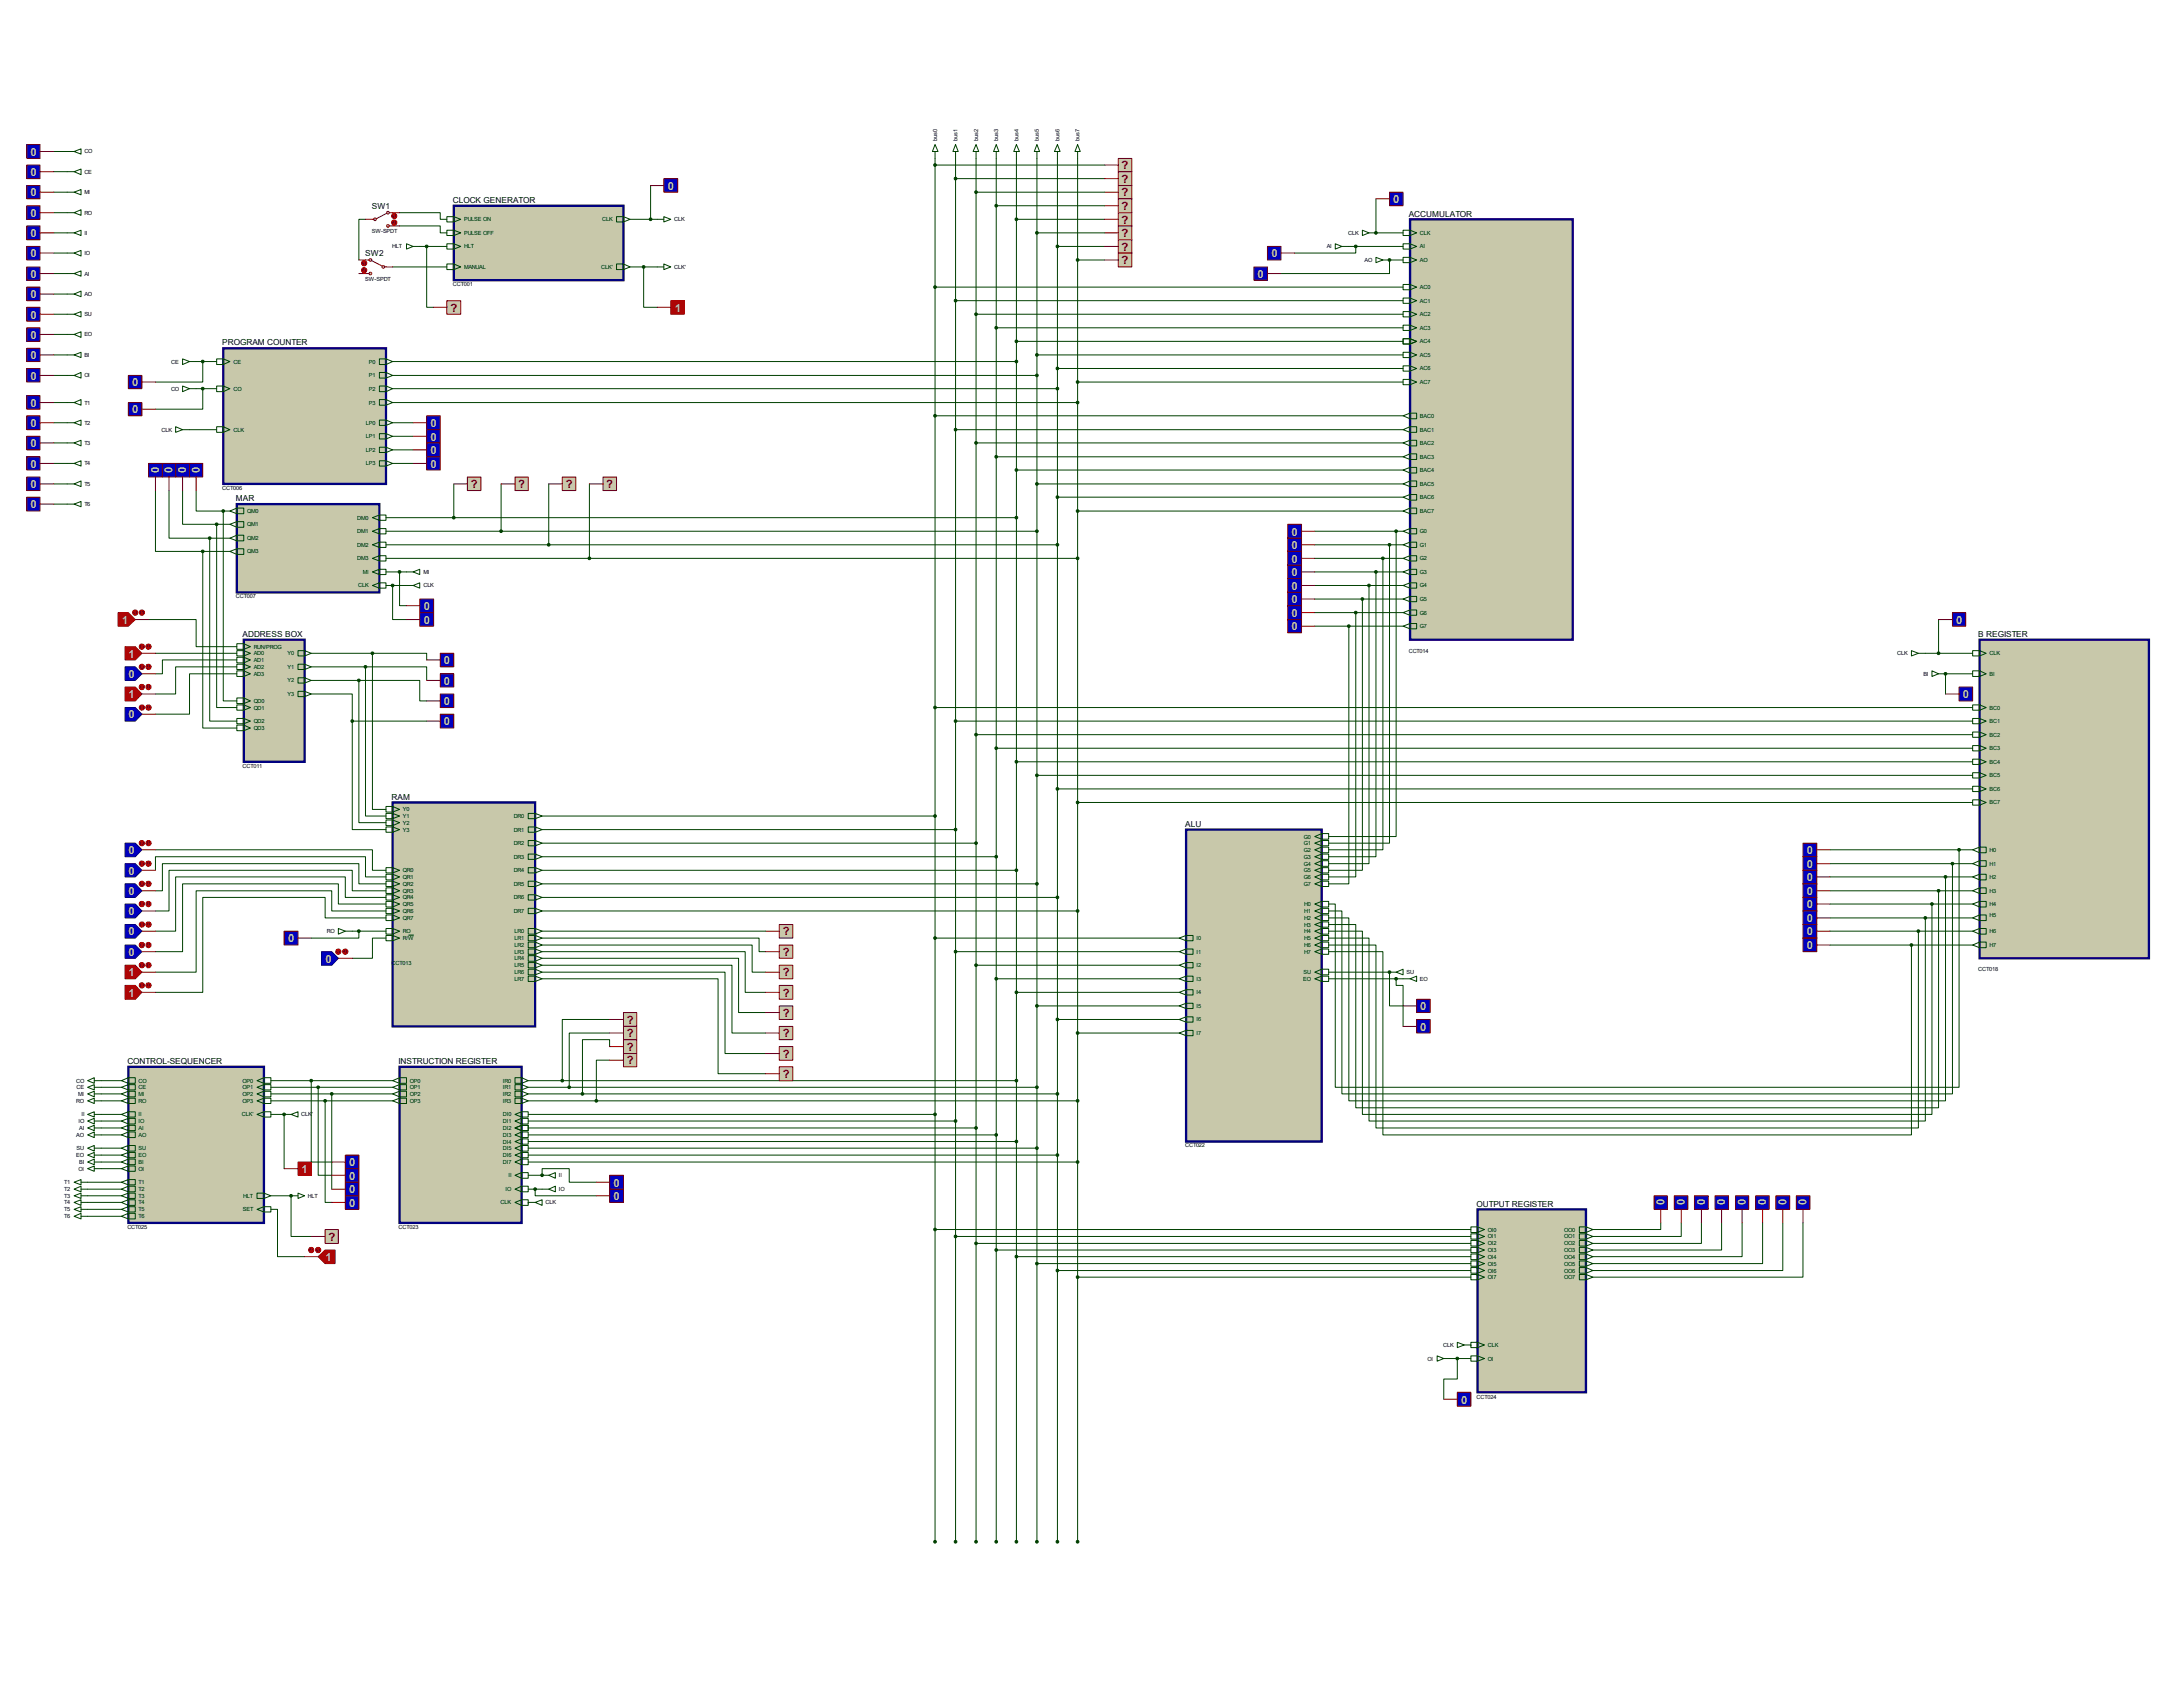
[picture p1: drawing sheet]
<svg xmlns="http://www.w3.org/2000/svg" width="279mm" height="216mm" viewBox="0 0 279 216" stroke-linecap="round" stroke-linejoin="round" font-family="sans-serif">
<defs><g id="words">
<g font-size="1.4" fill="#c0c0c0">
<text x="3.9" y="19.9">0</text>
<text x="3.9" y="22.5">0</text>
<text x="3.9" y="25.1">0</text>
<text x="3.9" y="27.8">0</text>
<text x="85.5" y="24.3">0</text>
<text x="178.3" y="26">0</text>
<text x="3.9" y="30.4">0</text>
<text x="3.9" y="32.9">0</text>
<text x="3.9" y="35.6">0</text>
<text x="161" y="35.6">0</text>
<text x="162.7" y="32.9">0</text>
<text x="3.9" y="38.2">0</text>
<text x="3.9" y="40.8">0</text>
<text x="86.4" y="39.9">1</text>
<text x="3.9" y="43.3">0</text>
<text x="3.9" y="46">0</text>
<text x="3.9" y="48.6">0</text>
<text x="3.9" y="52.1">0</text>
<text x="16.9" y="49.4">0</text>
<text x="16.9" y="52.9">0</text>
<text x="3.9" y="54.7">0</text>
<text x="3.9" y="57.2">0</text>
<text x="3.9" y="59.9">0</text>
<text x="55.1" y="54.7">0</text>
<text x="55.1" y="56.4">0</text>
<text x="55.1" y="58.1">0</text>
<text x="55.1" y="59.9">0</text>
<text x="3.9" y="62.5">0</text>
<text x="3.9" y="65.1">0</text>
<text x="20.4" y="60.5" transform="rotate(-90 20.4 60.5)">0</text>
<text x="22.1" y="60.5" transform="rotate(-90 22.1 60.5)">0</text>
<text x="23.8" y="60.5" transform="rotate(-90 23.8 60.5)">0</text>
<text x="25.6" y="60.5" transform="rotate(-90 25.6 60.5)">0</text>
<text x="165.3" y="68.5">0</text>
<text x="165.3" y="70.3">0</text>
<text x="165.3" y="72">0</text>
<text x="165.3" y="73.7">0</text>
<text x="165.3" y="75.5">0</text>
<text x="165.3" y="77.2">0</text>
<text x="15.6" y="79.8">1</text>
<text x="54.2" y="78.1">0</text>
<text x="54.2" y="79.8">0</text>
<text x="165.3" y="79">0</text>
<text x="165.3" y="80.7">0</text>
<text x="250.4" y="79.8">0</text>
<text x="16.5" y="84.2">1</text>
<text x="16.5" y="86.8">0</text>
<text x="16.5" y="89.4">1</text>
<text x="56.8" y="85">0</text>
<text x="56.8" y="87.6">0</text>
<text x="251.2" y="89.4">0</text>
<text x="16.5" y="91.9">0</text>
<text x="56.8" y="90.3">0</text>
<text x="56.8" y="92.8">0</text>
<text x="16.5" y="109.3">0</text>
<text x="16.5" y="111.9">0</text>
<text x="231.3" y="109.3">0</text>
<text x="231.3" y="111.1">0</text>
<text x="231.3" y="112.8">0</text>
<text x="16.5" y="114.6">0</text>
<text x="16.5" y="117.1">0</text>
<text x="16.5" y="119.7">0</text>
<text x="231.3" y="114.6">0</text>
<text x="231.3" y="116.2">0</text>
<text x="231.3" y="118">0</text>
<text x="231.3" y="119.7">0</text>
<text x="16.5" y="122.3">0</text>
<text x="16.5" y="125">1</text>
<text x="36.9" y="120.6">0</text>
<text x="41.7" y="123.2">0</text>
<text x="231.3" y="121.5">0</text>
<text x="16.5" y="127.6">1</text>
<text x="181.8" y="129.3">0</text>
<text x="181.8" y="131.9">0</text>
<text x="44.7" y="149.3">0</text>
<text x="38.6" y="150.1">1</text>
<text x="44.7" y="151">0</text>
<text x="44.7" y="152.7">0</text>
<text x="44.7" y="154.4">0</text>
<text x="78.5" y="151.8">0</text>
<text x="78.5" y="153.6">0</text>
<text x="213" y="154.3" transform="rotate(-90 213 154.3)">0</text>
<text x="215.6" y="154.3" transform="rotate(-90 215.6 154.3)">0</text>
<text x="218.2" y="154.3" transform="rotate(-90 218.2 154.3)">0</text>
<text x="220.8" y="154.3" transform="rotate(-90 220.8 154.3)">0</text>
<text x="223.4" y="154.3" transform="rotate(-90 223.4 154.3)">0</text>
<text x="226.1" y="154.3" transform="rotate(-90 226.1 154.3)">0</text>
<text x="228.6" y="154.3" transform="rotate(-90 228.6 154.3)">0</text>
<text x="231.2" y="154.3" transform="rotate(-90 231.2 154.3)">0</text>
<text x="41.7" y="161.4">1</text>
<text x="187" y="179.6">0</text>
</g>
<g font-size="1.4" fill="#800000">
<text x="143.6" y="21.7">?</text>
<text x="143.6" y="23.4">?</text>
<text x="143.6" y="25.1">?</text>
<text x="143.6" y="26.9">?</text>
<text x="143.6" y="28.6">?</text>
<text x="143.6" y="30.4">?</text>
<text x="143.6" y="32.1">?</text>
<text x="143.6" y="33.8">?</text>
<text x="57.7" y="39.9">?</text>
<text x="60.2" y="62.5">?</text>
<text x="66.3" y="62.5">?</text>
<text x="72.4" y="62.5">?</text>
<text x="77.6" y="62.5">?</text>
<text x="100.2" y="119.7">?</text>
<text x="100.2" y="122.3">?</text>
<text x="100.2" y="125">?</text>
<text x="80.2" y="131">?</text>
<text x="100.2" y="127.6">?</text>
<text x="100.2" y="130.1">?</text>
<text x="80.2" y="132.8">?</text>
<text x="80.2" y="134.5">?</text>
<text x="80.2" y="136.2">?</text>
<text x="100.2" y="132.8">?</text>
<text x="100.2" y="135.4">?</text>
<text x="100.2" y="138">?</text>
<text x="42" y="158.8">?</text>
</g>
<g font-size="1.1">
<text x="47.6" y="26.8">SW1</text>
<text x="58" y="26">CLOCK GENERATOR</text>
<text x="180.3" y="27.7">ACCUMULATOR</text>
<text x="46.7" y="32.8">SW2</text>
<text x="28.4" y="44.2">PROGRAM COUNTER</text>
<text x="30.2" y="64.2">MAR</text>
<text x="31" y="81.5">ADDRESS BOX</text>
<text x="253.2" y="81.5">B REGISTER</text>
<text x="50.1" y="102.4">RAM</text>
<text x="151.7" y="105.8">ALU</text>
<text x="16.3" y="136.2">CONTROL-SEQUENCER</text>
<text x="51" y="136.2">INSTRUCTION REGISTER</text>
<text x="189" y="154.4">OUTPUT REGISTER</text>
</g>
<g font-size=".7">
<text x="10.8" y="19.6">CO</text>
<text x="10.8" y="22.2">CE</text>
<text x="119.9" y="18.1" transform="rotate(-90 119.9 18.1)">bus0</text>
<text x="122.6" y="18.1" transform="rotate(-90 122.6 18.1)">bus1</text>
<text x="125.2" y="18.1" transform="rotate(-90 125.2 18.1)">bus2</text>
<text x="127.8" y="18.1" transform="rotate(-90 127.8 18.1)">bus3</text>
<text x="130.3" y="18.1" transform="rotate(-90 130.3 18.1)">bus4</text>
<text x="133" y="18.1" transform="rotate(-90 133 18.1)">bus5</text>
<text x="135.6" y="18.1" transform="rotate(-90 135.6 18.1)">bus6</text>
<text x="138.2" y="18.1" transform="rotate(-90 138.2 18.1)">bus7</text>
<text x="10.8" y="24.8">MI</text>
<text x="10.8" y="27.5">RO</text>
<text x="47.6" y="29.8">SW-SPDT</text>
<text x="59.4" y="28.3">PULSE ON</text>
<text x="77.1" y="28.3">CLK</text>
<text x="86.3" y="28.3">CLK</text>
<text x="10.8" y="35.3">AI</text>
<text x="10.8" y="30.1">II</text>
<text x="10.8" y="32.6">IO</text>
<text x="46.7" y="35.9">SW-SPDT</text>
<text x="50.2" y="31.8">HLT</text>
<text x="59.4" y="30.1">PULSE OFF</text>
<text x="59.4" y="34.4">MANUAL</text>
<text x="59.4" y="31.8">HLT</text>
<text x="77" y="34.4">CLK'</text>
<text x="86.3" y="34.4">CLK'</text>
<text x="169.8" y="31.8">AI</text>
<text x="172.6" y="30.1">CLK</text>
<text x="174.6" y="33.5">AO</text>
<text x="181.7" y="31.8">AI</text>
<text x="181.7" y="33.5">AO</text>
<text x="181.7" y="30.1">CLK</text>
<text x="10.8" y="37.9">AO</text>
<text x="10.8" y="40.5">SU</text>
<text x="58" y="36.7">CCT001</text>
<text x="181.7" y="37">AC0</text>
<text x="181.7" y="38.7">AC1</text>
<text x="181.7" y="40.5">AC2</text>
<text x="10.8" y="43.1">EO</text>
<text x="10.8" y="45.7">BI</text>
<text x="21.9" y="46.5">CE</text>
<text x="29.9" y="46.5">CE</text>
<text x="47.2" y="46.5">P0</text>
<text x="181.7" y="43.9">AC4</text>
<text x="181.7" y="42.2">AC3</text>
<text x="181.7" y="45.7">AC5</text>
<text x="181.7" y="47.4">AC6</text>
<text x="10.8" y="48.3">OI</text>
<text x="10.8" y="51.8">T1</text>
<text x="21.9" y="50">CO</text>
<text x="29.9" y="50">CO</text>
<text x="47.2" y="48.3">P1</text>
<text x="47.2" y="50">P2</text>
<text x="47.2" y="51.8">P3</text>
<text x="181.7" y="49.1">AC7</text>
<text x="181.7" y="53.5">BAC0</text>
<text x="10.8" y="54.4">T2</text>
<text x="10.8" y="56.9">T3</text>
<text x="10.8" y="59.6">T4</text>
<text x="20.7" y="55.2">CLK</text>
<text x="29.9" y="55.2">CLK</text>
<text x="46.8" y="54.4">LP0</text>
<text x="46.8" y="56.1">LP1</text>
<text x="46.8" y="57.8">LP2</text>
<text x="46.8" y="59.6">LP3</text>
<text x="181.7" y="55.2">BAC1</text>
<text x="181.7" y="56.9">BAC2</text>
<text x="181.7" y="58.7">BAC3</text>
<text x="10.8" y="62.2">T5</text>
<text x="10.8" y="64.8">T6</text>
<text x="28.4" y="62.7">CCT006</text>
<text x="31.6" y="65.7">QM0</text>
<text x="181.7" y="60.4">BAC4</text>
<text x="181.7" y="62.2">BAC5</text>
<text x="181.7" y="63.9">BAC6</text>
<text x="181.7" y="65.7">BAC7</text>
<text x="31.6" y="67.4">QM1</text>
<text x="31.6" y="69.1">QM2</text>
<text x="31.6" y="70.8">QM3</text>
<text x="45.7" y="66.5">DM0</text>
<text x="45.7" y="68.2">DM1</text>
<text x="45.7" y="70">DM2</text>
<text x="45.7" y="71.7">DM3</text>
<text x="181.7" y="68.2">G0</text>
<text x="181.7" y="70">G1</text>
<text x="181.7" y="71.7">G2</text>
<text x="30.2" y="76.6">CCT007</text>
<text x="45.8" y="75.2">CLK</text>
<text x="46.4" y="73.4">MI</text>
<text x="54.2" y="75.2">CLK</text>
<text x="54.2" y="73.4">MI</text>
<text x="181.7" y="73.4">G3</text>
<text x="181.7" y="75.2">G4</text>
<text x="181.7" y="76.9">G5</text>
<text x="32.5" y="83.9">AD0</text>
<text x="32.5" y="83">RUN/PROG</text>
<text x="36.8" y="83.9">Y0</text>
<text x="180.3" y="83.5">CCT014</text>
<text x="181.7" y="78.7">G6</text>
<text x="181.7" y="80.4">G7</text>
<text x="242.8" y="83.9">CLK</text>
<text x="254.6" y="83.9">CLK</text>
<text x="32.5" y="84.7">AD1</text>
<text x="32.5" y="85.6">AD2</text>
<text x="32.5" y="86.5">AD3</text>
<text x="32.5" y="90">QD0</text>
<text x="36.8" y="85.6">Y1</text>
<text x="36.8" y="87.3">Y2</text>
<text x="36.8" y="89.1">Y3</text>
<text x="246.2" y="86.5">BI</text>
<text x="254.6" y="86.5">BI</text>
<text x="32.5" y="90.8">QD1</text>
<text x="32.5" y="92.5">QD2</text>
<text x="32.5" y="93.4">QD3</text>
<text x="254.6" y="90.8">BC0</text>
<text x="254.6" y="92.5">BC1</text>
<text x="254.6" y="94.3">BC2</text>
<text x="31" y="98.3">CCT011</text>
<text x="254.6" y="96">BC3</text>
<text x="254.6" y="97.7">BC4</text>
<text x="254.6" y="99.5">BC5</text>
<text x="254.6" y="101.2">BC6</text>
<text x="51.6" y="103.8">Y0</text>
<text x="51.6" y="104.7">Y1</text>
<text x="51.6" y="105.5">Y2</text>
<text x="51.6" y="106.4">Y3</text>
<text x="65.7" y="104.7">DR0</text>
<text x="65.7" y="106.4">DR1</text>
<text x="166.9" y="107.3">G0</text>
<text x="254.6" y="103">BC7</text>
<text x="51.6" y="111.6">QR0</text>
<text x="51.6" y="112.5">QR1</text>
<text x="51.6" y="113.4">QR2</text>
<text x="65.7" y="108.2">DR2</text>
<text x="65.7" y="109.9">DR3</text>
<text x="65.7" y="111.6">DR4</text>
<text x="65.7" y="113.4">DR5</text>
<text x="166.9" y="108.2">G1</text>
<text x="166.9" y="109">G2</text>
<text x="166.9" y="109.9">G3</text>
<text x="166.9" y="111.6">G5</text>
<text x="166.9" y="110.8">G4</text>
<text x="166.9" y="112.5">G6</text>
<text x="166.9" y="113.4">G7</text>
<text x="254.6" y="109">H0</text>
<text x="254.6" y="110.8">H1</text>
<text x="254.6" y="112.5">H2</text>
<text x="41.8" y="119.4">RO</text>
<text x="51.6" y="114.3">QR3</text>
<text x="51.6" y="115.1">QR4</text>
<text x="51.6" y="116">QR5</text>
<text x="51.6" y="116.8">QR6</text>
<text x="51.6" y="117.7">QR7</text>
<text x="51.6" y="119.4">RO</text>
<text x="65.7" y="115.1">DR6</text>
<text x="65.7" y="116.8">DR7</text>
<text x="65.9" y="119.4">LR0</text>
<text x="166.9" y="116">H0</text>
<text x="166.9" y="116.8">H1</text>
<text x="166.9" y="117.7">H2</text>
<text x="166.9" y="118.6">H3</text>
<text x="166.9" y="119.4">H4</text>
<text x="254.6" y="114.3">H3</text>
<text x="254.6" y="116">H4</text>
<text x="254.6" y="117.3">H5</text>
<text x="254.6" y="119.4">H6</text>
<text x="50.1" y="123.4">CCT013</text>
<text x="51.6" y="120.3">R/W</text>
<text x="65.9" y="120.3">LR1</text>
<text x="65.9" y="121.2">LR2</text>
<text x="65.9" y="122">LR3</text>
<text x="65.9" y="122.9">LR4</text>
<text x="65.9" y="123.8">LR5</text>
<text x="65.9" y="124.7">LR6</text>
<text x="65.9" y="125.5">LR7</text>
<text x="153.1" y="120.3">I0</text>
<text x="153.1" y="122">I1</text>
<text x="153.1" y="123.8">I2</text>
<text x="153.1" y="125.5">I3</text>
<text x="166.8" y="125.5">EO</text>
<text x="166.8" y="124.7">SU</text>
<text x="166.9" y="120.3">H5</text>
<text x="166.9" y="121.2">H6</text>
<text x="166.9" y="122">H7</text>
<text x="180" y="124.7">SU</text>
<text x="181.7" y="125.5">EO</text>
<text x="253.2" y="124.3">CCT018</text>
<text x="254.6" y="121.2">H7</text>
<text x="153.1" y="127.3">I4</text>
<text x="153.1" y="129">I5</text>
<text x="153.1" y="130.7">I6</text>
<text x="153.1" y="132.5">I7</text>
<text x="9.7" y="138.6">CO</text>
<text x="9.7" y="141.1">RO</text>
<text x="9.8" y="139.4">CE</text>
<text x="10" y="140.3">MI</text>
<text x="10" y="143.7">IO</text>
<text x="10.4" y="142.9">II</text>
<text x="17.7" y="138.6">CO</text>
<text x="17.7" y="139.4">CE</text>
<text x="17.7" y="140.3">MI</text>
<text x="17.7" y="141.1">RO</text>
<text x="17.7" y="142.9">II</text>
<text x="17.7" y="143.7">IO</text>
<text x="30.9" y="142.9">CLK'</text>
<text x="31" y="138.6">OP0</text>
<text x="31" y="139.4">OP1</text>
<text x="31" y="140.3">OP2</text>
<text x="31" y="141.1">OP3</text>
<text x="38.6" y="142.9">CLK'</text>
<text x="52.5" y="138.6">OP0</text>
<text x="52.5" y="139.4">OP1</text>
<text x="52.5" y="140.3">OP2</text>
<text x="52.5" y="141.1">OP3</text>
<text x="64.3" y="138.6">IR0</text>
<text x="64.3" y="139.4">IR1</text>
<text x="64.3" y="140.3">IR2</text>
<text x="64.3" y="141.1">IR3</text>
<text x="64.3" y="142.9">DI0</text>
<text x="64.3" y="143.7">DI1</text>
<text x="9.7" y="145.5">AO</text>
<text x="9.7" y="148.1">EO</text>
<text x="9.8" y="147.2">SU</text>
<text x="10" y="149.8">OI</text>
<text x="10.1" y="144.6">AI</text>
<text x="10.1" y="149">BI</text>
<text x="17.7" y="144.6">AI</text>
<text x="17.7" y="145.5">AO</text>
<text x="17.7" y="147.2">SU</text>
<text x="17.7" y="148.1">EO</text>
<text x="17.7" y="149">BI</text>
<text x="17.7" y="149.8">OI</text>
<text x="64.3" y="145.5">DI3</text>
<text x="64.3" y="146.3">DI4</text>
<text x="64.3" y="147.2">DI5</text>
<text x="64.3" y="148.1">DI6</text>
<text x="64.3" y="149">DI7</text>
<text x="64.3" y="144.6">DI2</text>
<text x="151.7" y="146.9">CCT022</text>
<text x="8.2" y="151.6">T1</text>
<text x="8.2" y="152.4">T2</text>
<text x="8.2" y="153.3">T3</text>
<text x="8.2" y="154.1">T4</text>
<text x="8.2" y="155">T5</text>
<text x="8.2" y="155.9">T6</text>
<text x="17.7" y="151.6">T1</text>
<text x="17.7" y="152.4">T2</text>
<text x="17.7" y="153.3">T3</text>
<text x="17.7" y="154.1">T4</text>
<text x="17.7" y="155">T5</text>
<text x="17.7" y="155.9">T6</text>
<text x="31.1" y="155">SET</text>
<text x="31.1" y="153.3">HLT</text>
<text x="39.4" y="153.3">HLT</text>
<text x="64.1" y="154.1">CLK</text>
<text x="64.7" y="152.4">IO</text>
<text x="65.1" y="150.7">II</text>
<text x="69.8" y="154.1">CLK</text>
<text x="71.5" y="150.7">II</text>
<text x="71.5" y="152.4">IO</text>
<text x="16.3" y="157.3">CCT025</text>
<text x="51" y="157.3">CCT023</text>
<text x="190.4" y="157.6">OI0</text>
<text x="190.4" y="158.5">OI1</text>
<text x="190.4" y="159.4">OI2</text>
<text x="190.4" y="160.2">OI3</text>
<text x="190.4" y="161.1">OI4</text>
<text x="190.4" y="162">OI5</text>
<text x="200.2" y="157.6">OO0</text>
<text x="200.2" y="158.5">OO1</text>
<text x="200.2" y="159.4">OO2</text>
<text x="200.2" y="160.2">OO3</text>
<text x="200.2" y="161.1">OO4</text>
<text x="200.2" y="162">OO5</text>
<text x="190.4" y="162.9">OI6</text>
<text x="190.4" y="163.7">OI7</text>
<text x="200.2" y="162.9">OO6</text>
<text x="200.2" y="163.7">OO7</text>
<text x="184.7" y="172.4">CLK</text>
<text x="190.4" y="172.4">CLK</text>
<text x="182.7" y="174.1">OI</text>
<text x="189" y="179">CCT024</text>
<text x="190.4" y="174.1">OI</text>
</g>
</g></defs>
<g fill="none" stroke="#004000" stroke-width=".13">
<path d="M6.9 19.4h1.7M6.9 29.8h1.7M6.9 22h1.7M6.9 24.6h1.7M6.9 27.2h1.7M6.9 32.4h1.7M6.9 35h1.7M6.9 37.6h1.7M46.8 28.1h-.9v5.2M50.2 34.2h7M51.1 27.2h5.2v.9h.9M51.1 28.9h5.2v.9h.9"/>
<path d="M53.7 31.5h3.5M54.6 31.5v7.8h.9M80.6 34.2h3.5M80.6 28.1h3.5M82.4 34.2v5.1h1.7M83.3 23.7v4.4M119.7 36.7h59.9M119.7 20.3v177M119.7 21.1h21.7M122.3 38.5h57.3M122.3 20.3v177M122.3 22.9h19.1"/>
<path d="M124.9 24.6h16.5M124.9 20.3v177M127.5 20.3v177M127.5 26.3h13.9M130.1 28.1h11.3M130.1 20.3v177M132.7 29.8h8.7M132.7 20.3v177M135.3 20.3v177M135.3 31.5h6.1M137.9 20.3v177M137.9 33.3h3.5"/>
<path d="M172.6 31.5h7M173.5 31.5v.9h-7.8M176.1 29.8h.1M176.1 29.8h3.5M176.1 25.4v4.4M177.8 33.3h.1M177.8 33.3v1.7h-13.8M177.8 33.3h1.8M6.9 54.1h1.7M6.9 59.3h1.7M6.9 40.2h1.7M6.9 42.8h1.7"/>
<path d="M6.9 45.4h1.7M6.9 48h1.7M6.9 51.5h1.7M6.9 56.7h1.7M24.3 55h3.4M25.1 46.3h2.6M25.1 49.7h2.6M26 46.3v2.6h-6.1M26 49.7v2.7h-6.1M50.2 54.1h2.7M50.2 55.8h2.7M50.2 57.6h2.7"/>
<path d="M50.2 59.3h2.7M50.2 48h82.5M50.2 51.5h87.7M50.2 46.3h79.9M50.2 49.7h85.1M119.7 53.2h59.9M122.3 55h57.3M124.9 40.2h54.7M124.9 56.7h54.7M127.5 42h52.1M127.5 58.5h52.1M130.1 43.7h49.5"/>
<path d="M132.7 45.4h46.9M135.3 47.2h44.3M137.9 48.9h41.7M6.9 61.9h1.7M6.9 64.5h1.7M19 79.3h6.1v3.5h5.2M19.9 62.8v7.8h6.1M21.6 62.8v6.1h5.2M23.4 62.8v4.3h4.3M25.1 62.8v2.6h3.5M26 70.6v22.6h4.3M26 70.6h3.4"/>
<path d="M26.8 68.9v23.4h3.5M26.8 68.9h2.6M27.7 67.1v23.5h2.6M27.7 67.1h1.7M28.6 65.4v24.3h1.7M28.6 65.4h.8M49.4 68h83.3M49.4 69.7h85.9M49.4 71.5h88.5M49.4 73.2h2.6M49.4 74.9h2.6M49.4 66.3h80.7"/>
<path d="M50.2 74.9v4.4h1.8M51.1 73.2v4.3h.9M58.1 61.9v4.4M64.1 61.9v6.1M70.2 61.9v7.8M75.4 61.9v9.6M130.1 60.2h49.5M132.7 61.9h46.9M135.3 63.6h44.3M137.9 65.4h41.7M168.3 68h11.3M168.3 69.7h11.3"/>
<path d="M168.3 71.5h11.3M168.3 73.2h11.3M168.3 74.9h11.3M168.3 76.7h11.3M168.3 78.4h11.3M173.5 78.4v33.8h-3.4M174.4 76.7v34.7h-4.3M175.2 74.9v35.6h-5.1M176.1 73.2v36.4h-6M177 71.5v37.3h-6.9M177.8 69.7v38.2h-7.7M178.7 68v39.1h-8.6"/>
<path d="M248.1 79.3v4.3M19.9 83.6h10.4M30.3 84.5h-9.5v1.7h-.9M30.3 85.3h-7.8v3.5h-2.6M30.3 86.2h-6v5.2h-4.4M39.8 88.8h5.3v3.5M39.8 83.6h7.9M39.8 85.3h7M39.8 87.1h6.1M45.1 92.3v13.9h4.3M45.1 92.3h9.5M45.9 87.1v18.2h3.5"/>
<path d="M45.9 87.1h7.8v2.6h.9M46.8 85.3v19.1h2.6M46.8 85.3h7.8v1.8M47.7 83.6v20h1.7M47.7 83.6h6.9v.9M119.7 90.6h132.8M122.3 92.3h130.2M124.9 94h127.6M127.5 95.8h125M130.1 97.5h122.4M132.7 99.2h119.8M168.3 80.1h11.3"/>
<path d="M172.6 80.1v33h-2.5M246.4 83.6h6.1M249 86.2h.1M249 86.2h3.5M249 86.2v2.6M19.9 108.8h27.8v2.6h1.7M19.9 111.4v-1.8h26.9v2.6h2.6M45.1 119.2h4.3M45.9 119.2v.9h-6.1M49.4 113.1h-3.5v-2.6h-25.1v3.5h-.9M49.4 114h-4.3v-2.6h-23.5v5.2h-1.7M49.4 114.9h-5.2v-2.7h-21.7v7h-2.6"/>
<path d="M49.4 115.7h-6.1v-2.6h-19.9v8.7h-3.5M49.4 116.6h-6.9v-2.6h-17.4v10.4h-5.2M49.4 117.5h-7.8v-2.6h-15.6v12.1h-6.1M69.4 119.2h28.6M69.4 104.4h50.3M69.4 106.2h52.9M69.4 107.9h55.5M69.4 109.6h58.1M69.4 111.4h60.7M69.4 113.1h63.3M69.4 114.9h65.9M69.4 116.6h68.5"/>
<path d="M135.3 101h117.2M137.9 102.7h114.6M234.2 119.2h18.3M234.2 108.8h18.3M234.2 110.5h18.3M234.2 112.2h18.3M234.2 114h18.3M234.2 115.7h18.3M234.2 117.5h18.3M245.5 119.2v25.2h-69.4v-23.5h-6M246.4 117.5v26h-71.2v-23.4h-5.1M247.3 115.7v26.9h-72.9v-23.4h-4.3"/>
<path d="M248.1 114v27.8h-74.6v-23.5h-3.4M249 112.2v28.7h-76.4v-23.4h-2.5M249.9 110.5v29.5h-78.2v-23.4h-1.6M250.7 108.8v30.3h-79.8v-23.4h-.8M13 138.3h2.5M13 139.1h2.5M13 140h2.5M34.7 138.3h15.5M34.7 139.1h15.5M34.7 140h15.5M39.8 138.3v10.4h2.7M40.7 139.1v11.3h1.8"/>
<path d="M42.5 140v12.2M49.4 120.1h-1.7v2.5h-2.6M67.6 138.3h62.5M67.6 139.1h65.1M67.6 140h67.7M69.4 120.1h27.8v1.7h.8M69.4 120.9h26.9v3.5h1.7M69.4 121.8h26v5.2h2.6M69.4 122.6h25.1v7h3.5M69.4 123.5h24.3v8.7h4.3M69.4 124.4h23.4v10.4h5.2M69.4 125.3h22.5v12.1h6.1"/>
<path d="M78 130.5h-6v7.8M78 132.2h-5.1v6.9M78 133.9v-.8h-3.5v6.9M78 135.7h-1.7v5.2M119.7 120.1h31.2M122.3 121.8h28.6M124.9 123.5h26M127.5 125.3h23.4M130.1 127h20.8M132.7 128.7h18.2M135.3 130.5h15.6M137.9 132.2h13"/>
<path d="M170.1 125.3h9.5M170.1 124.4h7.7M177.8 124.4h.1M177.8 124.4v4.3h1.8M178.7 125.3v.8h.9v5.3M234.2 120.9h18.3M244.6 120.9v24.3h-67.6v-23.4h-6.9M11.2 151.3h4.3M11.2 152.2h4.3M11.2 153h4.3M11.2 153.9h4.3M11.2 154.8h4.3"/>
<path d="M11.2 155.7h4.3M13 140.9h2.5M13 142.6h2.5M13 143.5h2.5M13 144.4h2.5M13 145.2h2.5M13 146.9h2.5M13 147.8h2.5M13 148.7h2.5M13 149.6h2.5M34.7 154.8h.8v6h3.5M34.7 140.9h15.5"/>
<path d="M34.7 142.6h1.7M34.7 153h2.6M36.4 142.6h.1M36.4 142.6v7M37.3 153h.1M37.3 153v5.2h2.5M41.6 140.9v13h.9M67.6 153.9h.1M67.6 140.9h70.3M67.6 142.6h52.1M67.6 143.5h54.7M67.6 144.4h57.3"/>
<path d="M67.6 145.2h59.9M67.6 146.9h65.1M67.6 147.8h67.7M67.6 148.7h70.3M67.6 152.2h1.8M67.6 146.1h62.5M67.6 150.4h1.8M68.5 152.2v.8h7.8M69.4 150.4h.1M69.4 150.4v-.8h3.5v1.7h3.4M119.7 157.4h68.6M122.3 158.2h66"/>
<path d="M124.9 159.1h63.4M127.5 160h60.8M212.6 156.5v.9h-8.7M215.2 156.5v1.7h-11.3M217.8 156.5v2.6h-13.9M220.3 156.5v3.5h-16.4M223 156.5v4.3h-19.1M225.6 156.5v5.2h-21.7M228.2 156.5v6.1h-24.3M230.8 156.5v6.9h-26.9M130.1 160.8h58.2M132.7 161.7h55.6"/>
<path d="M135.3 162.6h53M137.9 163.4h50.4M185.6 173.9h2.7M186.5 173.9v2.6h-1.7v2.6M188.3 172.1h.1"/>
</g>
<path d="M119.5 197.2h.3v.2h-.3z" fill="#004000"/>
<path d="M119.5 197.2h.3v.2h-.3z" fill="none" stroke="#004000" stroke-width=".13"/>
<path d="M122.2 197.2h.2v.2h-.2z" fill="#004000"/>
<path d="M122.2 197.2h.2v.2h-.2z" fill="none" stroke="#004000" stroke-width=".13"/>
<path d="M124.8 197.2h.2v.2h-.2z" fill="#004000"/>
<path d="M124.8 197.2h.2v.2h-.2z" fill="none" stroke="#004000" stroke-width=".13"/>
<path d="M127.4 197.2h.2v.2h-.2z" fill="#004000"/>
<path d="M127.4 197.2h.2v.2h-.2z" fill="none" stroke="#004000" stroke-width=".13"/>
<path d="M130 197.2h.2v.2h-.2z" fill="#004000"/>
<path d="M130 197.2h.2v.2h-.2z" fill="none" stroke="#004000" stroke-width=".13"/>
<path d="M132.6 197.2h.2v.2h-.2z" fill="#004000"/>
<path d="M132.6 197.2h.2v.2h-.2z" fill="none" stroke="#004000" stroke-width=".13"/>
<path d="M135.2 197.2h.3v.2h-.3z" fill="#004000"/>
<path d="M135.2 197.2h.3v.2h-.3z" fill="none" stroke="#004000" stroke-width=".13"/>
<path d="M137.8 197.2h.2v.2h-.2z" fill="#004000"/>
<path d="M137.8 197.2h.2v.2h-.2z" fill="none" stroke="#004000" stroke-width=".13"/>
<path d="M58.1 26.3h21.7v9.6h-21.7z" fill="#c8c8aa"/>
<path d="M58.1 26.3h21.7v9.6h-21.7z" fill="none" stroke="#000080" stroke-width=".3"/>
<path d="M47.9 27.9h.2v.3h-.2z" fill="#c8c8aa"/>
<path d="M47.7 28.1h.1M47.9 27.9h.2v.3h-.2z" fill="none" stroke="#800000" stroke-width=".13"/>
<path d="M49.5 27.1h.3v.2h-.3z" fill="#c8c8aa"/>
<path d="M49.5 27.3l-1.3 .7M49.5 27.1h.3v.2h-.3zM49.8 27.2h.4" fill="none" stroke="#800000" stroke-width=".13"/>
<path d="M49.5 28.8h.3v.2h-.3z" fill="#c8c8aa"/>
<path d="M46.8 28.1h.9M49.5 28.8h.3v.2h-.3zM49.8 28.9h1.3M50.2 27.2h.9" fill="none" stroke="#800000" stroke-width=".13"/>
<circle cx="50.5" cy="28.5" r=".34" fill="#400000"/>
<g fill="none" stroke="#f00" stroke-width=".13">
<path d="M50.4 28.6l.1 .1M50.5 28.3v.4M50.5 28.6v.1"/>
<circle cx="50.5" cy="28.5" r=".34"/>
</g>
<circle cx="50.5" cy="27.6" r=".34" fill="#400000"/>
<g fill="none" stroke="#f00" stroke-width=".13">
<path d="M50.5 27.5l-.1 .1M50.5 27.5v.1M50.5 27.5v.3"/>
<circle cx="50.5" cy="27.6" r=".34"/>
</g>
<path d="M57.2 27.7h.9l.9 .4-.9 .3h-.9zM57.2 29.5h.9l.9 .3-.9 .3h-.9zM58.1 27.7v.7M58.1 29.5v.6" fill="none" stroke="#004000" stroke-width=".13"/>
<path d="M48.9 34h.3v.3h-.3z" fill="#c8c8aa"/>
<path d="M48.9 34h.3v.3h-.3zM49.2 34.2h.2" fill="none" stroke="#800000" stroke-width=".13"/>
<path d="M47.3 33.1h.2v.3h-.2z" fill="#c8c8aa"/>
<path d="M46.8 33.3h.4M47.3 33.1h.2v.3h-.2zM47.6 33.4l1.3 .6" fill="none" stroke="#800000" stroke-width=".13"/>
<path d="M47.3 34.9h.2v.2h-.2z" fill="#c8c8aa"/>
<path d="M45.9 35h1.3M45.9 33.3h.9M47.3 34.9h.2v.2h-.2zM49.4 34.2h.8" fill="none" stroke="#800000" stroke-width=".13"/>
<circle cx="46.6" cy="34.6" r=".34" fill="#400000"/>
<g fill="none" stroke="#f00" stroke-width=".13">
<path d="M46.5 34.7l.1 .1M46.6 34.4v.4M46.7 34.7l-.1 .1"/>
<circle cx="46.6" cy="34.6" r=".34"/>
</g>
<circle cx="46.6" cy="33.7" r=".34" fill="#400000"/>
<g fill="none" stroke="#f00" stroke-width=".13">
<path d="M46.6 33.5l.1 .1M46.6 33.5l-.1 .1M46.6 33.5v.4"/>
<circle cx="46.6" cy="33.7" r=".34"/>
</g>
<path d="M57.2 33.8h.9l.9 .4-.9 .3h-.9zM58.1 33.8v.7M78.9 27.7h.9l.8 .4-.8 .3h-.9zM78.9 33.8h.9l.8 .4-.8 .3h-.9zM79.8 27.7v.7M79.8 33.8v.7" fill="none" stroke="#004000" stroke-width=".13"/>
<path d="M28.6 44.6h20.8v17.3h-20.8z" fill="#c8c8aa"/>
<path d="M28.6 44.6h20.8v17.3h-20.8z" fill="none" stroke="#000080" stroke-width=".3"/>
<path d="M27.7 45.9h.9l.8 .4-.8 .4h-.9zM27.7 49.4h.9l.8 .3-.8 .4h-.9zM28.6 45.9v.8M28.6 49.4v.7M48.6 45.9h.8l.8 .4-.8 .4h-.8zM48.6 47.7h.8l.8 .3-.8 .4h-.8zM48.6 49.4h.8l.8 .3-.8 .4h-.8zM48.6 51.1h.8l.8 .4-.8 .4h-.8zM49.4 45.9v.8M49.4 47.7v.7M49.4 49.4v.7M49.4 51.1v.8" fill="none" stroke="#004000" stroke-width=".13"/>
<path d="M30.3 64.5h18.3v11.3h-18.3z" fill="#c8c8aa"/>
<path d="M30.3 64.5h18.3v11.3h-18.3z" fill="none" stroke="#000080" stroke-width=".3"/>
<g fill="none" stroke="#004000" stroke-width=".13">
<path d="M84.1 28.1h.9M85 27.7l.9 .4-.9 .3zM29.4 65.4l.9-.4h.9v.7h-.9zM29.4 67.1l.9-.3h.9v.7h-.9zM29.4 68.9l.9-.4h.9v.7h-.9zM29.4 70.6l.9-.4h.9v.8h-.9zM30.3 65v.7M30.3 66.8v.7M30.3 68.5v.7M30.3 70.2v.8M47.7 66.3l.9-.4h.8v.7h-.8zM47.7 68l.9-.4h.8v.7h-.8z"/>
<path d="M47.7 69.7l.9-.3h.8v.7h-.8zM47.7 71.5l.9-.4h.8v.7h-.8zM47.7 73.2l.9-.3h.8v.6h-.8zM47.7 74.9l.9-.3h.8v.7h-.8zM48.6 65.9v.7M48.6 67.6v.7M48.6 69.4v.7M48.6 71.1v.7M48.6 72.9v.6M48.6 74.6v.7M52 74.9h.9M52.9 74.9l.8-.3v.7z"/>
</g>
<path d="M31.2 81.9h7.8v15.6h-7.8z" fill="#c8c8aa"/>
<path d="M31.2 81.9h7.8v15.6h-7.8z" fill="none" stroke="#000080" stroke-width=".3"/>
<g fill="none" stroke="#004000" stroke-width=".13">
<path d="M30.3 82.4h.9l.8 .4-.8 .3h-.9zM30.3 83.3h.9l.8 .3-.8 .3h-.9zM30.3 84.1h.9l.8 .4-.8 .3h-.9zM30.3 85h.9l.8 .3-.8 .4h-.9zM30.3 85.9h.9l.8 .3-.8 .4h-.9zM30.3 89.3h.9l.8 .4-.8 .3h-.9zM30.3 90.2h.9l.8 .4-.8 .3h-.9zM30.3 91.9h.9l.8 .4-.8 .3h-.9zM30.3 92.8h.9l.8 .4-.8 .3h-.9zM31.2 82.4v.7M31.2 83.3v.6M31.2 84.1v.7"/>
<path d="M31.2 85v.7M31.2 85.9v.7M31.2 89.3v.7M31.2 90.2v.7M31.2 91.9v.7M31.2 92.8v.7"/>
</g>
<path d="M16 82.8h1.3l.9 .8-.9 .9h-1.3z" fill="#c00000"/>
<path d="M16 82.8h1.3l.9 .8-.9 .9h-1.3zM18.2 83.6h1.7" fill="none" stroke="#800000" stroke-width=".13"/>
<circle cx="18.2" cy="82.8" r=".34" fill="#400000"/>
<g fill="none" stroke="#f00" stroke-width=".13">
<path d="M18.2 82.5l-.1 .1M18.2 82.5v.1M18.2 82.5v.4"/>
<circle cx="18.2" cy="82.8" r=".34"/>
</g>
<circle cx="19" cy="82.8" r=".34" fill="#400000"/>
<g fill="none" stroke="#f00" stroke-width=".13">
<path d="M18.9 82.8l.1 .1M19 82.5v.4M19.1 82.8l-.1 .1"/>
<circle cx="19" cy="82.8" r=".34"/>
</g>
<path d="M16 85.3h1.3l.9 .9-.9 .9h-1.3z" fill="#0000c0"/>
<path d="M16 85.3h1.3l.9 .9-.9 .9h-1.3z" fill="none" stroke="#000080" stroke-width=".13"/>
<path d="M18.2 86.2h1.7" fill="none" stroke="#800000" stroke-width=".13"/>
<circle cx="18.2" cy="85.3" r=".34" fill="#400000"/>
<g fill="none" stroke="#f00" stroke-width=".13">
<path d="M18.2 85.2l-.1 .1M18.2 85.2v.1M18.2 85.2v.3"/>
<circle cx="18.2" cy="85.3" r=".34"/>
</g>
<circle cx="19" cy="85.3" r=".34" fill="#400000"/>
<g fill="none" stroke="#f00" stroke-width=".13">
<path d="M18.9 85.4l.1 .1M19 85.2v.3M19.1 85.4l-.1 .1"/>
<circle cx="19" cy="85.3" r=".34"/>
</g>
<path d="M16 87.9h1.3l.9 .9-.9 .9h-1.3z" fill="#c00000"/>
<path d="M16 87.9h1.3l.9 .9-.9 .9h-1.3zM18.2 88.8h1.7" fill="none" stroke="#800000" stroke-width=".13"/>
<circle cx="18.2" cy="87.9" r=".34" fill="#400000"/>
<g fill="none" stroke="#f00" stroke-width=".13">
<path d="M18.2 87.8h-.1M18.2 87.8h.1M18.2 87.8v.3"/>
<circle cx="18.2" cy="87.9" r=".34"/>
</g>
<circle cx="19" cy="87.9" r=".34" fill="#400000"/>
<g fill="none" stroke="#f00" stroke-width=".13">
<path d="M18.9 88.1h.1M19 87.8v.3M19.1 88.1h-.1"/>
<circle cx="19" cy="87.9" r=".34"/>
</g>
<path d="M16 90.6h1.3l.9 .8-.9 .9h-1.3z" fill="#0000c0"/>
<path d="M16 90.6h1.3l.9 .8-.9 .9h-1.3z" fill="none" stroke="#000080" stroke-width=".13"/>
<path d="M18.2 91.4h1.7" fill="none" stroke="#800000" stroke-width=".13"/>
<circle cx="18.2" cy="90.5" r=".34" fill="#400000"/>
<g fill="none" stroke="#f00" stroke-width=".13">
<path d="M18.2 90.4l-.1 .1M18.2 90.4v.1M18.2 90.4v.3"/>
<circle cx="18.2" cy="90.5" r=".34"/>
</g>
<circle cx="19" cy="90.5" r=".34" fill="#400000"/>
<g fill="none" stroke="#f00" stroke-width=".13">
<path d="M18.9 90.6l.1 .1M19 90.4v.3M19.1 90.6l-.1 .1"/>
<circle cx="19" cy="90.5" r=".34"/>
</g>
<path d="M38.1 83.3h.9l.8 .3-.8 .3h-.9zM38.1 85h.9l.8 .3-.8 .4h-.9zM38.1 86.7h.9l.8 .4-.8 .3h-.9zM38.1 88.5h.9l.8 .3-.8 .4h-.9zM39 83.3v.6M39 85v.7M39 86.7v.7M39 88.5v.7" fill="none" stroke="#004000" stroke-width=".13"/>
<path d="M15.1 78.4h1.3l.9 .9-.9 .8h-1.3z" fill="#c00000"/>
<path d="M15.1 78.4h1.3l.9 .9-.9 .8h-1.3zM17.3 79.3h1.7" fill="none" stroke="#800000" stroke-width=".13"/>
<circle cx="17.3" cy="78.4" r=".34" fill="#400000"/>
<g fill="none" stroke="#f00" stroke-width=".13">
<path d="M17.3 78.2l-.1 .1M17.3 78.2l.1 .1M17.3 78.2v.4"/>
<circle cx="17.3" cy="78.4" r=".34"/>
</g>
<circle cx="18.2" cy="78.4" r=".34" fill="#400000"/>
<g fill="none" stroke="#f00" stroke-width=".13">
<path d="M18.1 78.5l.1 .1M18.2 78.2v.4M18.2 78.5v.1"/>
<circle cx="18.2" cy="78.4" r=".34"/>
</g>
<path d="M59.8 61h1.8v1.8h-1.8z" fill="#c8c8aa"/>
<path d="M58.1 61.9h1.7M59.8 61h1.8v1.8h-1.8z" fill="none" stroke="#800000" stroke-width=".13"/>
<path d="M65.9 61h1.7v1.8h-1.7z" fill="#c8c8aa"/>
<path d="M64.1 61.9h1.8M65.9 61h1.7v1.8h-1.7z" fill="none" stroke="#800000" stroke-width=".13"/>
<path d="M72 61h1.7v1.8h-1.7z" fill="#c8c8aa"/>
<path d="M70.2 61.9h1.8M72 61h1.7v1.8h-1.7z" fill="none" stroke="#800000" stroke-width=".13"/>
<path d="M77.2 61h1.7v1.8h-1.7z" fill="#c8c8aa"/>
<path d="M75.4 61.9h1.8M77.2 61h1.7v1.8h-1.7z" fill="none" stroke="#800000" stroke-width=".13"/>
<path d="M50.2 102.7h18.3v28.7h-18.3z" fill="#c8c8aa"/>
<path d="M50.2 102.7h18.3v28.7h-18.3z" fill="none" stroke="#000080" stroke-width=".3"/>
<path d="M49.4 103.2h.8l.9 .4-.9 .3h-.8zM49.4 104.1h.8l.9 .3-.9 .4h-.8zM49.4 104.9h.8l.9 .4-.9 .4h-.8zM49.4 105.8h.8l.9 .4-.9 .3h-.8zM50.2 103.2v.7M50.2 104.1v.7M50.2 104.9v.8M50.2 105.8v.7" fill="none" stroke="#004000" stroke-width=".13"/>
<path d="M56.3 83.6h1.8v1.7h-1.8z" fill="#0000c0"/>
<path d="M54.6 84.5h1.7M56.3 83.6h1.8v1.7h-1.8z" fill="none" stroke="#800000" stroke-width=".13"/>
<path d="M56.3 86.2h1.8v1.7h-1.8z" fill="#0000c0"/>
<path d="M54.6 87.1h1.7M56.3 86.2h1.8v1.7h-1.8z" fill="none" stroke="#800000" stroke-width=".13"/>
<path d="M56.3 88.8h1.8v1.8h-1.8z" fill="#0000c0"/>
<path d="M54.6 89.7h1.7M56.3 88.8h1.8v1.8h-1.8z" fill="none" stroke="#800000" stroke-width=".13"/>
<path d="M56.3 91.4h1.8v1.8h-1.8z" fill="#0000c0"/>
<path d="M54.6 92.3h1.7M56.3 91.4h1.8v1.8h-1.8z" fill="none" stroke="#800000" stroke-width=".13"/>
<path d="M47.5 83.5h.3v.2h-.3z" fill="#004000"/>
<path d="M47.5 83.5h.3v.2h-.3z" fill="none" stroke="#004000" stroke-width=".13"/>
<path d="M46.6 85.2h.3v.3h-.3z" fill="#004000"/>
<path d="M46.6 85.2h.3v.3h-.3z" fill="none" stroke="#004000" stroke-width=".13"/>
<path d="M45.8 86.9h.2v.3h-.2z" fill="#004000"/>
<path d="M45.8 86.9h.2v.3h-.2z" fill="none" stroke="#004000" stroke-width=".13"/>
<path d="M45 92.2h.2v.2h-.2z" fill="#004000"/>
<g fill="none" stroke="#004000" stroke-width=".13">
<path d="M45 92.2h.2v.2h-.2zM49.4 111h.8l.9 .4-.9 .3h-.8zM49.4 111.9h.8l.9 .3-.9 .4h-.8zM49.4 112.8h.8l.9 .3-.9 .4h-.8zM49.4 113.6h.8l.9 .4-.9 .3h-.8zM49.4 114.5h.8l.9 .4-.9 .3h-.8zM49.4 115.4h.8l.9 .3-.9 .4h-.8zM49.4 116.2h.8l.9 .4-.9 .3h-.8zM49.4 117.1h.8l.9 .4-.9 .3h-.8zM50.2 111v.7M50.2 111.9v.7M50.2 112.8v.7"/>
<path d="M50.2 113.6v.7M50.2 114.5v.7M50.2 115.4v.7M50.2 116.2v.7M50.2 117.1v.7"/>
</g>
<path d="M16 107.9h1.3l.9 .9-.9 .8h-1.3z" fill="#0000c0"/>
<path d="M16 107.9h1.3l.9 .9-.9 .8h-1.3z" fill="none" stroke="#000080" stroke-width=".13"/>
<path d="M18.2 108.8h1.7" fill="none" stroke="#800000" stroke-width=".13"/>
<circle cx="18.2" cy="107.9" r=".34" fill="#400000"/>
<g fill="none" stroke="#f00" stroke-width=".13">
<path d="M18.2 107.7l-.1 .1M18.2 107.7v.1M18.2 107.7v.4"/>
<circle cx="18.2" cy="107.9" r=".34"/>
</g>
<circle cx="19" cy="107.9" r=".34" fill="#400000"/>
<g fill="none" stroke="#f00" stroke-width=".13">
<path d="M18.9 108l.1 .1M19 107.7v.4M19.1 108l-.1 .1"/>
<circle cx="19" cy="107.9" r=".34"/>
</g>
<path d="M16 110.5h1.3l.9 .9-.9 .8h-1.3z" fill="#0000c0"/>
<path d="M16 110.5h1.3l.9 .9-.9 .8h-1.3z" fill="none" stroke="#000080" stroke-width=".13"/>
<path d="M18.2 111.4h1.7" fill="none" stroke="#800000" stroke-width=".13"/>
<circle cx="18.2" cy="110.5" r=".34" fill="#400000"/>
<g fill="none" stroke="#f00" stroke-width=".13">
<path d="M18.2 110.3l-.1 .1M18.2 110.3v.1M18.2 110.3v.4"/>
<circle cx="18.2" cy="110.5" r=".34"/>
</g>
<circle cx="19" cy="110.5" r=".34" fill="#400000"/>
<g fill="none" stroke="#f00" stroke-width=".13">
<path d="M18.9 110.6l.1 .1M19 110.3v.4M19.1 110.6l-.1 .1"/>
<circle cx="19" cy="110.5" r=".34"/>
</g>
<path d="M16 113.1h1.3l.9 .9-.9 .9h-1.3z" fill="#0000c0"/>
<path d="M16 113.1h1.3l.9 .9-.9 .9h-1.3z" fill="none" stroke="#000080" stroke-width=".13"/>
<path d="M18.2 114h1.7" fill="none" stroke="#800000" stroke-width=".13"/>
<circle cx="18.2" cy="113.1" r=".34" fill="#400000"/>
<g fill="none" stroke="#f00" stroke-width=".13">
<path d="M18.2 112.9l-.1 .1M18.2 112.9v.1M18.2 112.9v.4"/>
<circle cx="18.2" cy="113.1" r=".34"/>
</g>
<circle cx="19" cy="113.1" r=".34" fill="#400000"/>
<g fill="none" stroke="#f00" stroke-width=".13">
<path d="M18.9 113.2l.1 .1M19 112.9v.4M19.1 113.2l-.1 .1"/>
<circle cx="19" cy="113.1" r=".34"/>
</g>
<path d="M16 115.7h1.3l.9 .9-.9 .9h-1.3z" fill="#0000c0"/>
<path d="M16 115.7h1.3l.9 .9-.9 .9h-1.3z" fill="none" stroke="#000080" stroke-width=".13"/>
<path d="M18.2 116.6h1.7" fill="none" stroke="#800000" stroke-width=".13"/>
<circle cx="18.2" cy="115.7" r=".34" fill="#400000"/>
<g fill="none" stroke="#f00" stroke-width=".13">
<path d="M18.2 115.5l-.1 .1M18.2 115.5v.1M18.2 115.5v.4"/>
<circle cx="18.2" cy="115.7" r=".34"/>
</g>
<circle cx="19" cy="115.7" r=".34" fill="#400000"/>
<g fill="none" stroke="#f00" stroke-width=".13">
<path d="M18.9 115.8l.1 .1M19 115.5v.4M19.1 115.8l-.1 .1"/>
<circle cx="19" cy="115.7" r=".34"/>
</g>
<path d="M16 118.3h1.3l.9 .9-.9 .9h-1.3z" fill="#0000c0"/>
<path d="M16 118.3h1.3l.9 .9-.9 .9h-1.3z" fill="none" stroke="#000080" stroke-width=".13"/>
<path d="M18.2 119.2h1.7" fill="none" stroke="#800000" stroke-width=".13"/>
<circle cx="18.2" cy="118.3" r=".34" fill="#400000"/>
<g fill="none" stroke="#f00" stroke-width=".13">
<path d="M18.2 118.2h-.1M18.2 118.2h.1M18.2 118.2v.3"/>
<circle cx="18.2" cy="118.3" r=".34"/>
</g>
<circle cx="19" cy="118.3" r=".34" fill="#400000"/>
<g fill="none" stroke="#f00" stroke-width=".13">
<path d="M18.9 118.4l.1 .1M19 118.2v.3M19.1 118.4l-.1 .1"/>
<circle cx="19" cy="118.3" r=".34"/>
</g>
<path d="M16 120.9h1.3l.9 .9-.9 .8h-1.3z" fill="#0000c0"/>
<path d="M16 120.9h1.3l.9 .9-.9 .8h-1.3z" fill="none" stroke="#000080" stroke-width=".13"/>
<path d="M18.2 121.8h1.7" fill="none" stroke="#800000" stroke-width=".13"/>
<circle cx="18.2" cy="120.9" r=".34" fill="#400000"/>
<g fill="none" stroke="#f00" stroke-width=".13">
<path d="M18.2 120.7l-.1 .1M18.2 120.7v.1M18.2 120.7v.4"/>
<circle cx="18.2" cy="120.9" r=".34"/>
</g>
<circle cx="19" cy="120.9" r=".34" fill="#400000"/>
<g fill="none" stroke="#f00" stroke-width=".13">
<path d="M18.9 121l.1 .1M19 120.7v.4M19.1 121l-.1 .1"/>
<circle cx="19" cy="120.9" r=".34"/>
</g>
<path d="M16 123.5h1.3l.9 .9-.9 .9h-1.3z" fill="#c00000"/>
<path d="M16 123.5h1.3l.9 .9-.9 .9h-1.3zM18.2 124.4h1.7" fill="none" stroke="#800000" stroke-width=".13"/>
<circle cx="18.2" cy="123.5" r=".34" fill="#400000"/>
<g fill="none" stroke="#f00" stroke-width=".13">
<path d="M18.2 123.4h-.1M18.2 123.4h.1M18.2 123.4v.3"/>
<circle cx="18.2" cy="123.5" r=".34"/>
</g>
<circle cx="19" cy="123.5" r=".34" fill="#400000"/>
<g fill="none" stroke="#f00" stroke-width=".13">
<path d="M18.9 123.6l.1 .1M19 123.4v.3M19.1 123.6l-.1 .1"/>
<circle cx="19" cy="123.5" r=".34"/>
</g>
<path d="M16 126.1h1.3l.9 .9-.9 .9h-1.3z" fill="#c00000"/>
<path d="M16 126.1h1.3l.9 .9-.9 .9h-1.3zM18.2 127h1.7" fill="none" stroke="#800000" stroke-width=".13"/>
<circle cx="18.2" cy="126.1" r=".34" fill="#400000"/>
<g fill="none" stroke="#f00" stroke-width=".13">
<path d="M18.2 125.9l-.1 .1M18.2 125.9v.1M18.2 125.9v.4"/>
<circle cx="18.2" cy="126.1" r=".34"/>
</g>
<circle cx="19" cy="126.1" r=".34" fill="#400000"/>
<g fill="none" stroke="#f00" stroke-width=".13">
<path d="M18.9 126.2l.1 .1M19 125.9v.4M19.1 126.2l-.1 .1"/>
<circle cx="19" cy="126.1" r=".34"/>
</g>
<path d="M43.3 118.8l.9 .4-.9 .3zM44.2 119.2h.9M49.4 118.8h.8l.9 .4-.9 .3h-.8zM49.4 119.7h.8l.9 .4-.9 .3h-.8zM50.2 118.8v.7M50.2 119.7v.7" fill="none" stroke="#004000" stroke-width=".13"/>
<path d="M52.3 119.7h.7" fill="none" stroke="#000" stroke-width=".13"/>
<path d="M41.1 121.8h1.4l.8 .8-.8 .9h-1.4z" fill="#0000c0"/>
<path d="M41.1 121.8h1.4l.8 .8-.8 .9h-1.4z" fill="none" stroke="#000080" stroke-width=".13"/>
<path d="M43.3 122.6h1.8" fill="none" stroke="#800000" stroke-width=".13"/>
<circle cx="43.3" cy="121.8" r=".34" fill="#400000"/>
<g fill="none" stroke="#f00" stroke-width=".13">
<path d="M43.3 121.6l-.1 .1M43.3 121.6l.1 .1M43.3 121.6v.4"/>
<circle cx="43.3" cy="121.8" r=".34"/>
</g>
<circle cx="44.2" cy="121.8" r=".34" fill="#400000"/>
<g fill="none" stroke="#f00" stroke-width=".13">
<path d="M44.1 121.9l.1 .1M44.2 121.6v.4M44.3 121.9l-.1 .1"/>
<circle cx="44.2" cy="121.8" r=".34"/>
</g>
<g fill="none" stroke="#004000" stroke-width=".13">
<path d="M67.6 104.1h.9l.9 .3-.9 .4h-.9zM67.6 105.8h.9l.9 .4-.9 .3h-.9zM67.6 107.6h.9l.9 .3-.9 .3h-.9zM67.6 109.3h.9l.9 .3-.9 .4h-.9zM67.6 111h.9l.9 .4-.9 .3h-.9zM67.6 112.8h.9l.9 .3-.9 .4h-.9zM67.6 114.5h.9l.9 .4-.9 .3h-.9zM67.6 116.2h.9l.9 .4-.9 .3h-.9zM67.6 118.8h.9l.9 .4-.9 .3h-.9zM67.6 119.7h.9l.9 .4-.9 .3h-.9zM68.5 104.1v.7M68.5 105.8v.7"/>
<path d="M68.5 107.6v.6M68.5 109.3v.7M68.5 111v.7M68.5 112.8v.7M68.5 114.5v.7M68.5 116.2v.7M68.5 118.8v.7M68.5 119.7v.7M67.6 120.6h.9l.9 .3-.9 .4h-.9zM67.6 121.5h.9l.9 .3-.9 .3h-.9zM67.6 122.3h.9l.9 .3-.9 .4h-.9zM67.6 123.2h.9l.9 .3-.9 .4h-.9z"/>
<path d="M67.6 124h.9l.9 .4-.9 .4h-.9zM67.6 124.9h.9l.9 .4-.9 .3h-.9zM68.5 120.6v.7M68.5 121.5v.6M68.5 122.3v.7M68.5 123.2v.7M68.5 124v.8M68.5 124.9v.7"/>
</g>
<path d="M99.7 118.3h1.8v1.8h-1.8z" fill="#c8c8aa"/>
<path d="M98 119.2h1.7M99.7 118.3h1.8v1.8h-1.8z" fill="none" stroke="#800000" stroke-width=".13"/>
<path d="M99.7 120.9h1.8v1.7h-1.8z" fill="#c8c8aa"/>
<path d="M98 121.8h1.7M99.7 120.9h1.8v1.7h-1.8z" fill="none" stroke="#800000" stroke-width=".13"/>
<path d="M99.7 123.5h1.8v1.8h-1.8z" fill="#c8c8aa"/>
<path d="M98 124.4h1.7M99.7 123.5h1.8v1.8h-1.8z" fill="none" stroke="#800000" stroke-width=".13"/>
<path d="M99.7 126.1h1.8v1.8h-1.8z" fill="#c8c8aa"/>
<path d="M98 127h1.7M99.7 126.1h1.8v1.8h-1.8z" fill="none" stroke="#800000" stroke-width=".13"/>
<path d="M99.7 128.7h1.8v1.8h-1.8z" fill="#c8c8aa"/>
<path d="M98 129.6h1.7M99.7 128.7h1.8v1.8h-1.8z" fill="none" stroke="#800000" stroke-width=".13"/>
<path d="M99.7 131.4h1.8v1.7h-1.8z" fill="#c8c8aa"/>
<path d="M98 132.2h1.7M99.7 131.4h1.8v1.7h-1.8z" fill="none" stroke="#800000" stroke-width=".13"/>
<path d="M99.7 133.9h1.8v1.8h-1.8z" fill="#c8c8aa"/>
<path d="M98 134.8h1.7M99.7 133.9h1.8v1.8h-1.8z" fill="none" stroke="#800000" stroke-width=".13"/>
<path d="M99.7 136.5h1.8v1.8h-1.8z" fill="#c8c8aa"/>
<path d="M98 137.4h1.7M99.7 136.5h1.8v1.8h-1.8z" fill="none" stroke="#800000" stroke-width=".13"/>
<path d="M48.6 53.8h.8l.8 .3-.8 .3h-.8zM48.6 55.5h.8l.8 .3-.8 .4h-.8zM48.6 57.2h.8l.8 .4-.8 .3h-.8zM48.6 59h.8l.8 .3-.8 .3h-.8zM49.4 53.8v.6M49.4 55.5v.7M49.4 57.2v.7M49.4 59v.6" fill="none" stroke="#004000" stroke-width=".13"/>
<path d="M54.6 53.2h1.7v1.8h-1.7z" fill="#0000c0"/>
<path d="M52.9 54.1h1.7M54.6 53.2h1.7v1.8h-1.7z" fill="none" stroke="#800000" stroke-width=".13"/>
<path d="M54.6 55h1.7v1.7h-1.7z" fill="#0000c0"/>
<path d="M52.9 55.8h1.7M54.6 55h1.7v1.7h-1.7z" fill="none" stroke="#800000" stroke-width=".13"/>
<path d="M54.6 56.7h1.7v1.8h-1.7z" fill="#0000c0"/>
<path d="M52.9 57.6h1.7M54.6 56.7h1.7v1.8h-1.7z" fill="none" stroke="#800000" stroke-width=".13"/>
<path d="M54.6 58.5h1.7v1.7h-1.7z" fill="#0000c0"/>
<path d="M52.9 59.3h1.7M54.6 58.5h1.7v1.7h-1.7z" fill="none" stroke="#800000" stroke-width=".13"/>
<path d="M85 22.9h1.7v1.7h-1.7z" fill="#0000c0"/>
<path d="M83.3 23.7h1.7M85 22.9h1.7v1.7h-1.7z" fill="none" stroke="#800000" stroke-width=".13"/>
<path d="M83.1 27.9h.3v.3h-.3z" fill="#004000"/>
<path d="M83.1 27.9h.3v.3h-.3z" fill="none" stroke="#004000" stroke-width=".13"/>
<path d="M180.5 28.1h20.8v53.8h-20.8z" fill="#c8c8aa"/>
<path d="M180.5 28.1h20.8v53.8h-20.8z" fill="none" stroke="#000080" stroke-width=".3"/>
<g fill="none" stroke="#004000" stroke-width=".13">
<path d="M174.4 29.5l.8 .3-.8 .3zM175.2 29.8h.9M179.6 29.5h.9l.8 .3-.8 .3h-.9zM179.6 36.4h.9l.8 .3-.8 .4h-.9zM179.6 38.1h.9l.8 .4-.8 .3h-.9zM179.6 39.9h.9l.8 .3-.8 .4h-.9zM180.5 29.5v.6M180.5 36.4v.7M180.5 38.1v.7M180.5 39.9v.7M179.6 43.3h.9l.8 .4-.8 .3h-.9zM179.6 41.6h.9l.8 .4-.8 .3h-.9z"/>
<path d="M179.6 45.1h.9l.8 .3-.8 .4h-.9zM179.6 46.8h.9l.8 .4-.8 .3h-.9zM179.6 48.6h.9l.8 .3-.8 .3h-.9zM180.5 41.6v.7M180.5 43.3v.7M180.5 45.1v.7M180.5 46.8v.7M180.5 48.6v.6"/>
</g>
<path d="M177.8 24.6h1.8v1.7h-1.8z" fill="#0000c0"/>
<path d="M176.1 25.4h1.7M177.8 24.6h1.8v1.7h-1.8z" fill="none" stroke="#800000" stroke-width=".13"/>
<path d="M176 29.7h.2v.2h-.2z" fill="#004000"/>
<g fill="none" stroke="#004000" stroke-width=".13">
<path d="M176 29.7h.2v.2h-.2zM179.6 31.2h.9l.8 .3-.8 .4h-.9zM179.6 32.9h.9l.8 .4-.8 .3h-.9zM180.5 31.2v.7M180.5 32.9v.7M179.6 53.2l.9-.3h.8v.7h-.8zM179.6 55l.9-.4h.8v.7h-.8zM179.6 56.7l.9-.4h.8v.8h-.8zM179.6 58.5l.9-.4h.8v.7h-.8zM180.5 52.9v.7M180.5 54.6v.7M180.5 56.3v.8"/>
<path d="M180.5 58.1v.7M180.5 59.8v.7M179.6 60.2l.9-.4h.8v.7h-.8zM179.6 61.9l.9-.3h.8v.7h-.8zM179.6 63.6l.9-.3h.8v.7h-.8zM179.6 65.4l.9-.4h.8v.7h-.8zM180.5 61.6v.7M180.5 63.3v.7M180.5 65v.7"/>
</g>
<path d="M164.8 67.1h1.8v1.8h-1.8z" fill="#0000c0"/>
<path d="M164.8 67.1h1.8v1.8h-1.8zM166.6 68h1.7" fill="none" stroke="#800000" stroke-width=".13"/>
<path d="M164.8 68.9h1.8v1.7h-1.8z" fill="#0000c0"/>
<path d="M164.8 68.9h1.8v1.7h-1.8zM166.6 69.7h1.7" fill="none" stroke="#800000" stroke-width=".13"/>
<path d="M164.8 70.6h1.8v1.7h-1.8z" fill="#0000c0"/>
<path d="M164.8 70.6h1.8v1.7h-1.8zM166.6 71.5h1.7" fill="none" stroke="#800000" stroke-width=".13"/>
<path d="M164.8 72.3h1.8v1.7h-1.8z" fill="#0000c0"/>
<path d="M164.8 72.3h1.8v1.7h-1.8zM166.6 73.2h1.7" fill="none" stroke="#800000" stroke-width=".13"/>
<path d="M164.8 74h1.8v1.8h-1.8z" fill="#0000c0"/>
<path d="M164.8 74h1.8v1.8h-1.8zM166.6 74.9h1.7" fill="none" stroke="#800000" stroke-width=".13"/>
<path d="M164.8 75.8h1.8v1.7h-1.8z" fill="#0000c0"/>
<path d="M164.8 75.8h1.8v1.7h-1.8zM166.6 76.7h1.7" fill="none" stroke="#800000" stroke-width=".13"/>
<path d="M164.8 77.5h1.8v1.8h-1.8z" fill="#0000c0"/>
<path d="M164.8 77.5h1.8v1.8h-1.8zM166.6 78.4h1.7" fill="none" stroke="#800000" stroke-width=".13"/>
<path d="M164.8 79.3h1.8v1.7h-1.8z" fill="#0000c0"/>
<path d="M164.8 79.3h1.8v1.7h-1.8zM166.6 80.1h1.7" fill="none" stroke="#800000" stroke-width=".13"/>
<g fill="none" stroke="#004000" stroke-width=".13">
<path d="M170.9 31.2l.8 .3-.8 .4zM171.7 31.5h.9M176.1 32.9l.9 .4-.9 .3zM177 33.3h.8M179.6 68l.9-.4h.8v.7h-.8zM179.6 69.7l.9-.3h.8v.7h-.8zM179.6 71.5l.9-.4h.8v.7h-.8zM179.6 73.2l.9-.3h.8v.6h-.8zM179.6 74.9l.9-.3h.8v.7h-.8zM179.6 76.7l.9-.4h.8v.7h-.8zM179.6 78.4l.9-.3h.8v.6h-.8zM180.5 67.6v.7"/>
<path d="M180.5 69.4v.7M180.5 71.1v.7M180.5 72.9v.6M180.5 74.6v.7M180.5 76.3v.7M180.5 78.1v.6M180.5 79.8v.7M179.6 80.1l.9-.3h.8v.7h-.8z"/>
</g>
<path d="M253.4 81.9h21.6v40.7h-21.6z" fill="#c8c8aa"/>
<path d="M253.4 81.9h21.6v40.7h-21.6z" fill="none" stroke="#000080" stroke-width=".3"/>
<path d="M244.6 83.3l.9 .3-.9 .3zM245.5 83.6h.9M252.5 83.3h.9l.8 .3-.8 .3h-.9zM253.4 83.3v.6" fill="none" stroke="#004000" stroke-width=".13"/>
<path d="M249.9 78.4h1.7v1.7h-1.7z" fill="#0000c0"/>
<path d="M248.1 79.3h1.8M249.9 78.4h1.7v1.7h-1.7z" fill="none" stroke="#800000" stroke-width=".13"/>
<path d="M248 83.5h.2v.2h-.2z" fill="#004000"/>
<g fill="none" stroke="#004000" stroke-width=".13">
<path d="M248 83.5h.2v.2h-.2zM252.5 90.2h.9l.8 .4-.8 .3h-.9zM252.5 91.9h.9l.8 .4-.8 .3h-.9zM252.5 93.7h.9l.8 .3-.8 .4h-.9zM252.5 95.4h.9l.8 .4-.8 .3h-.9zM252.5 97.2h.9l.8 .3-.8 .3h-.9zM252.5 98.9h.9l.8 .3-.8 .4h-.9zM253.4 90.2v.7M253.4 91.9v.7M253.4 93.7v.7M253.4 95.4v.7M253.4 97.2v.6"/>
<path d="M253.4 98.9v.7M252.5 100.6h.9l.8 .4-.8 .3h-.9zM252.5 102.4h.9l.8 .3-.8 .3h-.9zM253.4 100.6v.7M253.4 102.4v.6"/>
</g>
<path d="M230.8 107.9h1.7v1.7h-1.7z" fill="#0000c0"/>
<path d="M230.8 107.9h1.7v1.7h-1.7zM232.5 108.8h1.7" fill="none" stroke="#800000" stroke-width=".13"/>
<path d="M230.8 109.6h1.7v1.8h-1.7z" fill="#0000c0"/>
<path d="M230.8 109.6h1.7v1.8h-1.7zM232.5 110.5h1.7" fill="none" stroke="#800000" stroke-width=".13"/>
<path d="M230.8 111.4h1.7v1.7h-1.7z" fill="#0000c0"/>
<path d="M230.8 111.4h1.7v1.7h-1.7zM232.5 112.2h1.7" fill="none" stroke="#800000" stroke-width=".13"/>
<path d="M230.8 113.1h1.7v1.8h-1.7z" fill="#0000c0"/>
<path d="M230.8 113.1h1.7v1.8h-1.7zM232.5 114h1.7" fill="none" stroke="#800000" stroke-width=".13"/>
<path d="M230.8 114.9h1.7v1.7h-1.7z" fill="#0000c0"/>
<path d="M230.8 114.9h1.7v1.7h-1.7zM232.5 115.7h1.7" fill="none" stroke="#800000" stroke-width=".13"/>
<path d="M230.8 116.6h1.7v1.7h-1.7z" fill="#0000c0"/>
<path d="M230.8 116.6h1.7v1.7h-1.7zM232.5 117.5h1.7" fill="none" stroke="#800000" stroke-width=".13"/>
<path d="M230.8 118.3h1.7v1.8h-1.7z" fill="#0000c0"/>
<path d="M230.8 118.3h1.7v1.8h-1.7zM232.5 119.2h1.7" fill="none" stroke="#800000" stroke-width=".13"/>
<path d="M230.8 120.1h1.7v1.7h-1.7z" fill="#0000c0"/>
<path d="M230.8 120.1h1.7v1.7h-1.7zM232.5 120.9h1.7" fill="none" stroke="#800000" stroke-width=".13"/>
<g fill="none" stroke="#004000" stroke-width=".13">
<path d="M247.3 85.9l.8 .3-.8 .4zM248.1 86.2h.9M252.5 85.9h.9l.8 .3-.8 .4h-.9zM253.4 85.9v.7M252.5 108.8l.9-.4h.8v.7h-.8zM252.5 110.5l.9-.3h.8v.7h-.8zM252.5 112.2l.9-.3h.8v.7h-.8zM252.5 114l.9-.4h.8v.7h-.8zM252.5 115.7l.9-.3h.8v.7h-.8zM252.5 117.5l.9-.4h.8v.7h-.8zM252.5 119.2l.9-.4h.8v.7h-.8zM253.4 108.4v.7"/>
<path d="M253.4 110.2v.7M253.4 111.9v.7M253.4 113.6v.7M253.4 115.4v.7M253.4 117.1v.7M253.4 118.8v.7M252.5 120.9l.9-.3h.8v.7h-.8zM253.4 120.6v.7"/>
</g>
<path d="M151.8 106.2h17.4v39.9h-17.4z" fill="#c8c8aa"/>
<path d="M151.8 106.2h17.4v39.9h-17.4z" fill="none" stroke="#000080" stroke-width=".3"/>
<g fill="none" stroke="#004000" stroke-width=".13">
<path d="M168.3 107.1l.9-.4h.9v.7h-.9zM168.3 107.9l.9-.3h.9v.6h-.9zM168.3 108.8l.9-.4h.9v.7h-.9zM168.3 109.6l.9-.3h.9v.7h-.9zM168.3 111.4l.9-.4h.9v.7h-.9zM168.3 110.5l.9-.3h.9v.7h-.9zM168.3 112.2l.9-.3h.9v.7h-.9zM168.3 113.1l.9-.3h.9v.7h-.9zM168.3 115.7l.9-.3h.9v.7h-.9zM168.3 116.6l.9-.4h.9v.7h-.9zM168.3 117.5l.9-.4h.9v.7h-.9zM168.3 118.3l.9-.3h.9v.7h-.9z"/>
<path d="M168.3 119.2l.9-.4h.9v.7h-.9zM169.2 106.7v.7M169.2 107.6v.6M169.2 108.4v.7M169.2 109.3v.7M169.2 110.2v.7M169.2 111v.7M169.2 111.9v.7M169.2 112.8v.7M169.2 115.4v.7M169.2 116.2v.7M169.2 117.1v.7"/>
<path d="M169.2 118v.7M169.2 118.8v.7M169.2 119.7v.7M168.3 120.1l.9-.4h.9v.7h-.9zM168.3 120.9l.9-.3h.9v.7h-.9zM168.3 121.8l.9-.3h.9v.6h-.9zM168.3 124.4l.9-.4h.9v.8h-.9zM168.3 125.3l.9-.4h.9v.7h-.9zM169.2 120.6v.7M169.2 121.5v.6M169.2 124v.8M169.2 124.9v.7"/>
</g>
<path d="M178.6 67.9h.2v.2h-.2z" fill="#004000"/>
<path d="M178.6 67.9h.2v.2h-.2z" fill="none" stroke="#004000" stroke-width=".13"/>
<path d="M177.7 69.6h.3v.2h-.3z" fill="#004000"/>
<path d="M177.7 69.6h.3v.2h-.3z" fill="none" stroke="#004000" stroke-width=".13"/>
<path d="M176.9 71.3h.2v.3h-.2z" fill="#004000"/>
<path d="M176.9 71.3h.2v.3h-.2z" fill="none" stroke="#004000" stroke-width=".13"/>
<path d="M176 73.1h.2v.2h-.2z" fill="#004000"/>
<path d="M176 73.1h.2v.2h-.2z" fill="none" stroke="#004000" stroke-width=".13"/>
<path d="M175.1 74.8h.2v.2h-.2z" fill="#004000"/>
<path d="M175.1 74.8h.2v.2h-.2z" fill="none" stroke="#004000" stroke-width=".13"/>
<path d="M174.2 76.5h.3v.3h-.3z" fill="#004000"/>
<path d="M174.2 76.5h.3v.3h-.3z" fill="none" stroke="#004000" stroke-width=".13"/>
<path d="M173.4 78.3h.2v.2h-.2z" fill="#004000"/>
<path d="M173.4 78.3h.2v.2h-.2z" fill="none" stroke="#004000" stroke-width=".13"/>
<path d="M172.5 80h.3v.3h-.3z" fill="#004000"/>
<path d="M172.5 80h.3v.3h-.3z" fill="none" stroke="#004000" stroke-width=".13"/>
<path d="M250.6 108.6h.3v.3h-.3z" fill="#004000"/>
<path d="M250.6 108.6h.3v.3h-.3z" fill="none" stroke="#004000" stroke-width=".13"/>
<path d="M249.8 110.4h.2v.2h-.2z" fill="#004000"/>
<path d="M249.8 110.4h.2v.2h-.2z" fill="none" stroke="#004000" stroke-width=".13"/>
<path d="M248.9 112.1h.2v.2h-.2z" fill="#004000"/>
<path d="M248.9 112.1h.2v.2h-.2z" fill="none" stroke="#004000" stroke-width=".13"/>
<path d="M248 113.9h.2v.2h-.2z" fill="#004000"/>
<path d="M248 113.9h.2v.2h-.2z" fill="none" stroke="#004000" stroke-width=".13"/>
<path d="M247.1 115.6h.3v.2h-.3z" fill="#004000"/>
<path d="M247.1 115.6h.3v.2h-.3z" fill="none" stroke="#004000" stroke-width=".13"/>
<path d="M246.3 117.3h.2v.3h-.2z" fill="#004000"/>
<path d="M246.3 117.3h.2v.3h-.2z" fill="none" stroke="#004000" stroke-width=".13"/>
<path d="M245.4 119h.2v.3h-.2z" fill="#004000"/>
<path d="M245.4 119h.2v.3h-.2z" fill="none" stroke="#004000" stroke-width=".13"/>
<path d="M244.5 120.8h.3v.3h-.3z" fill="#004000"/>
<g fill="none" stroke="#004000" stroke-width=".13">
<path d="M151.8 119.7v.7M150.9 120.1l.9-.4h.9v.7h-.9zM150.9 121.8l.9-.3h.9v.6h-.9zM150.9 123.5l.9-.3h.9v.7h-.9zM150.9 125.3l.9-.4h.9v.7h-.9zM150.9 127l.9-.3h.9v.6h-.9zM150.9 128.7l.9-.3h.9v.7h-.9zM150.9 130.5l.9-.4h.9v.7h-.9zM150.9 132.2l.9-.3h.9v.6h-.9zM151.8 121.5v.6M151.8 123.2v.7M151.8 124.9v.7"/>
<path d="M151.8 126.7v.6M151.8 128.4v.7M151.8 130.1v.7M151.8 131.9v.6M244.5 120.8h.3v.3h-.3z"/>
</g>
<path d="M51.1 136.5h15.7v20h-15.7z" fill="#c8c8aa"/>
<path d="M51.1 136.5h15.7v20h-15.7z" fill="none" stroke="#000080" stroke-width=".3"/>
<g fill="none" stroke="#004000" stroke-width=".13">
<path d="M50.2 138.3l.9-.4h.9v.7h-.9zM50.2 139.1l.9-.3h.9v.7h-.9zM50.2 140l.9-.3h.9v.7h-.9zM51.1 137.9v.7M51.1 138.8v.7M51.1 139.7v.7M65.9 137.9h.9l.8 .4-.8 .3h-.9zM65.9 138.8h.9l.8 .3-.8 .4h-.9zM65.9 139.7h.9l.8 .3-.8 .4h-.9zM66.8 137.9v.7M66.8 138.8v.7M66.8 139.7v.7"/>
<path d="M50.2 140.9l.9-.4h.9v.7h-.9zM51.1 140.5v.7M65.9 140.5h.9l.8 .4-.8 .3h-.9zM65.9 142.6l.9-.3h.8v.7h-.8zM65.9 143.5l.9-.4h.8v.7h-.8zM65.9 145.2l.9-.3h.8v.7h-.8zM65.9 146.1l.9-.3h.8v.6h-.8zM65.9 146.9l.9-.3h.8v.7h-.8zM65.9 147.8l.9-.3h.8v.7h-.8zM65.9 148.7l.9-.4h.8v.8h-.8zM65.9 144.4l.9-.4h.8v.7h-.8zM65.9 153.9l.9-.4h.8v.8h-.8z"/>
<path d="M65.9 150.4l.9-.3h.8v.7h-.8zM65.9 152.2l.9-.4h.8v.7h-.8zM66.8 140.5v.7M66.8 142.3v.7M66.8 143.1v.7M66.8 144v.7M66.8 144.9v.7M66.8 145.8v.6M66.8 146.6v.7M66.8 147.5v.7M66.8 148.3v.8M66.8 150.1v.7"/>
<path d="M66.8 151.8v.7M66.8 153.5v.8M67.6 153.9h.9M68.5 153.9l.9-.4v.8zM69.4 150.4h.8M69.4 152.2h.8M70.2 150.4l.9-.3v.7zM70.2 152.2l.9-.4v.7z"/>
</g>
<path d="M189.1 154.8h13.9v23.4h-13.9z" fill="#c8c8aa"/>
<path d="M189.1 154.8h13.9v23.4h-13.9z" fill="none" stroke="#000080" stroke-width=".3"/>
<g fill="none" stroke="#004000" stroke-width=".13">
<path d="M188.3 157h.8l.9 .4-.9 .3h-.8zM188.3 157.9h.8l.9 .3-.9 .4h-.8zM188.3 158.7h.8l.9 .4-.9 .4h-.8zM188.3 159.6h.8l.9 .4-.9 .3h-.8zM189.1 157v.7M189.1 157.9v.7M189.1 158.7v.8M189.1 159.6v.7M202.1 157h.9l.9 .4-.9 .3h-.9zM202.1 157.9h.9l.9 .3-.9 .4h-.9zM202.1 158.7h.9l.9 .4-.9 .4h-.9zM202.1 159.6h.9l.9 .4-.9 .3h-.9z"/>
<path d="M203 157v.7M203 157.9v.7M203 158.7v.8M203 159.6v.7M186.5 171.8l.9 .3-.9 .4zM187.4 172.1h.9M188.3 160.5h.8l.9 .3-.9 .4h-.8zM188.3 161.4h.8l.9 .3-.9 .4h-.8zM188.3 162.2h.8l.9 .4-.9 .3h-.8zM188.3 163.1h.8l.9 .3-.9 .4h-.8zM188.3 173.5h.8l.9 .4-.9 .3h-.8zM188.3 171.8h.8l.9 .3-.9 .4h-.8z"/>
<path d="M189.1 160.5v.7M189.1 161.4v.7M189.1 162.2v.7M189.1 163.1v.7M189.1 171.8v.7M189.1 173.5v.7M202.1 160.5h.9l.9 .3-.9 .4h-.9zM202.1 161.4h.9l.9 .3-.9 .4h-.9zM202.1 162.2h.9l.9 .4-.9 .3h-.9zM202.1 163.1h.9l.9 .3-.9 .4h-.9zM203 160.5v.7M203 161.4v.7"/>
<path d="M203 162.2v.7M203 163.1v.7"/>
</g>
<path d="M16.4 136.5h17.4v20h-17.4z" fill="#c8c8aa"/>
<path d="M16.4 136.5h17.4v20h-17.4z" fill="none" stroke="#000080" stroke-width=".3"/>
<g fill="none" stroke="#004000" stroke-width=".13">
<path d="M84.1 34.2h.9M85 33.8l.9 .4-.9 .3zM22.5 54.6l.9 .4-.9 .3zM23.4 55h.9M27.7 54.6h.9l.8 .4-.8 .3h-.9zM28.6 54.6v.7M32.9 138.3l.9-.4h.9v.7h-.9zM32.9 139.1l.9-.3h.9v.7h-.9zM32.9 140l.9-.3h.9v.7h-.9zM33.8 137.9v.7M33.8 138.8v.7M33.8 139.7v.7"/>
<path d="M32.9 140.9l.9-.4h.9v.7h-.9zM33.8 140.5v.7"/>
</g>
<path d="M85.9 38.5h1.7v1.7h-1.7z" fill="#c00000"/>
<path d="M84.1 39.3h1.8M85.9 38.5h1.7v1.7h-1.7z" fill="none" stroke="#800000" stroke-width=".13"/>
<path d="M82.2 34h.3v.3h-.3z" fill="#004000"/>
<g fill="none" stroke="#004000" stroke-width=".13">
<path d="M82.2 34h.3v.3h-.3zM11.2 138.3l.9-.4v.7zM11.2 139.1l.9-.3v.7zM11.2 140l.9-.3v.7zM12.1 138.3h.9M12.1 139.1h.9M12.1 140h.9M15.5 138.3l.9-.4h.9v.7h-.9zM15.5 139.1l.9-.3h.9v.7h-.9zM15.5 140l.9-.3h.9v.7h-.9zM16.4 137.9v.7M16.4 138.8v.7"/>
<path d="M16.4 139.7v.7M177.8 124.4h.9M178.7 124.4l.9-.4v.8zM179.6 125.3h.9M180.5 125.3l.8-.4v.7zM11.2 140.9l.9-.4v.7zM11.2 142.6l.9-.3v.7zM11.2 143.5l.9-.4v.7zM11.2 144.4l.9-.4v.7zM11.2 145.2l.9-.3v.7zM11.2 146.9l.9-.3v.7zM11.2 147.8l.9-.3v.7z"/>
<path d="M11.2 148.7l.9-.4v.8zM11.2 149.6l.9-.4v.7zM12.1 142.6h.9M12.1 140.9h.9M12.1 143.5h.9M12.1 144.4h.9M12.1 145.2h.9M12.1 146.9h.9M12.1 147.8h.9M12.1 148.7h.9M12.1 149.6h.9M15.5 140.9l.9-.4h.9v.7h-.9z"/>
<path d="M15.5 142.6l.9-.3h.9v.7h-.9zM15.5 143.5l.9-.4h.9v.7h-.9zM15.5 144.4l.9-.4h.9v.7h-.9zM15.5 145.2l.9-.3h.9v.7h-.9zM15.5 146.9l.9-.3h.9v.7h-.9zM15.5 147.8l.9-.3h.9v.7h-.9zM15.5 148.7l.9-.4h.9v.8h-.9zM15.5 149.6l.9-.4h.9v.7h-.9zM16.4 140.5v.7M16.4 142.3v.7M16.4 143.1v.7M16.4 144v.7"/>
<path d="M16.4 144.9v.7M16.4 146.6v.7M16.4 147.5v.7M16.4 148.3v.8M16.4 149.2v.7M32.9 142.6l.9-.3h.9v.7h-.9zM33.8 142.3v.7M36.4 142.6h.9M37.3 142.6l.8-.3v.7zM183.9 173.5l.9 .4-.9 .3zM184.8 173.9h.8"/>
</g>
<path d="M211.7 153h1.7v1.8h-1.7z" fill="#0000c0"/>
<path d="M211.7 153h1.7v1.8h-1.7zM212.6 154.8v1.7" fill="none" stroke="#800000" stroke-width=".13"/>
<path d="M214.3 153h1.7v1.8h-1.7z" fill="#0000c0"/>
<path d="M214.3 153h1.7v1.8h-1.7zM215.2 154.8v1.7" fill="none" stroke="#800000" stroke-width=".13"/>
<path d="M216.9 153h1.8v1.8h-1.8z" fill="#0000c0"/>
<path d="M216.9 153h1.8v1.8h-1.8zM217.8 154.8v1.7" fill="none" stroke="#800000" stroke-width=".13"/>
<path d="M219.5 153h1.7v1.8h-1.7z" fill="#0000c0"/>
<path d="M219.5 153h1.7v1.8h-1.7zM220.3 154.8v1.7" fill="none" stroke="#800000" stroke-width=".13"/>
<path d="M222.1 153h1.7v1.8h-1.7z" fill="#0000c0"/>
<path d="M222.1 153h1.7v1.8h-1.7zM223 154.8v1.7" fill="none" stroke="#800000" stroke-width=".13"/>
<path d="M224.7 153h1.7v1.8h-1.7z" fill="#0000c0"/>
<path d="M224.7 153h1.7v1.8h-1.7zM225.6 154.8v1.7" fill="none" stroke="#800000" stroke-width=".13"/>
<path d="M227.3 153h1.8v1.8h-1.8z" fill="#0000c0"/>
<path d="M227.3 153h1.8v1.8h-1.8zM228.2 154.8v1.7" fill="none" stroke="#800000" stroke-width=".13"/>
<path d="M229.9 153h1.7v1.8h-1.7z" fill="#0000c0"/>
<path d="M229.9 153h1.7v1.8h-1.7zM230.8 154.8v1.7" fill="none" stroke="#800000" stroke-width=".13"/>
<path d="M23.4 45.9l.9 .4-.9 .4zM23.4 49.4l.9 .3-.9 .4zM24.3 46.3h.8M24.3 49.7h.8M52 73.2h.9M52.9 73.2l.8-.3v.6z" fill="none" stroke="#004000" stroke-width=".13"/>
<path d="M44.2 147.8h1.7v1.8h-1.7z" fill="#0000c0"/>
<path d="M42.5 148.7h1.7M44.2 147.8h1.7v1.8h-1.7z" fill="none" stroke="#800000" stroke-width=".13"/>
<path d="M44.2 149.6h1.7v1.7h-1.7z" fill="#0000c0"/>
<path d="M42.5 150.4h1.7M44.2 149.6h1.7v1.7h-1.7z" fill="none" stroke="#800000" stroke-width=".13"/>
<path d="M44.2 151.3h1.7v1.7h-1.7z" fill="#0000c0"/>
<path d="M42.5 152.2h1.7M44.2 151.3h1.7v1.7h-1.7z" fill="none" stroke="#800000" stroke-width=".13"/>
<path d="M44.2 153h1.7v1.8h-1.7z" fill="#0000c0"/>
<path d="M42.5 153.9h1.7M44.2 153h1.7v1.8h-1.7z" fill="none" stroke="#800000" stroke-width=".13"/>
<path d="M39.7 138.2h.3v.2h-.3z" fill="#004000"/>
<path d="M39.7 138.2h.3v.2h-.3z" fill="none" stroke="#004000" stroke-width=".13"/>
<path d="M40.6 139h.2v.3h-.2z" fill="#004000"/>
<path d="M40.6 139h.2v.3h-.2z" fill="none" stroke="#004000" stroke-width=".13"/>
<path d="M41.5 140.8h.2v.2h-.2z" fill="#004000"/>
<path d="M41.5 140.8h.2v.2h-.2z" fill="none" stroke="#004000" stroke-width=".13"/>
<path d="M42.3 139.9h.3v.2h-.3z" fill="#004000"/>
<g fill="none" stroke="#004000" stroke-width=".13">
<path d="M42.3 139.9h.3v.2h-.3zM15.5 151.3l.9-.3h.9v.6h-.9zM15.5 152.2l.9-.4h.9v.7h-.9zM15.5 153l.9-.3h.9v.7h-.9zM15.5 153.9l.9-.4h.9v.8h-.9zM15.5 154.8l.9-.4h.9v.7h-.9zM15.5 155.7l.9-.4h.9v.7h-.9zM16.4 151v.6M16.4 151.8v.7M16.4 152.7v.7M16.4 153.5v.8M16.4 154.4v.7"/>
<path d="M16.4 155.3v.7"/>
</g>
<path d="M3.4 18.5h1.7v1.8h-1.7z" fill="#0000c0"/>
<path d="M3.4 18.5h1.7v1.8h-1.7zM5.1 19.4h1.8" fill="none" stroke="#800000" stroke-width=".13"/>
<path d="M3.4 21.1h1.7v1.8h-1.7z" fill="#0000c0"/>
<path d="M3.4 21.1h1.7v1.8h-1.7zM5.1 22h1.8" fill="none" stroke="#800000" stroke-width=".13"/>
<path d="M3.4 23.7h1.7v1.7h-1.7z" fill="#0000c0"/>
<path d="M3.4 23.7h1.7v1.7h-1.7zM5.1 24.6h1.8" fill="none" stroke="#800000" stroke-width=".13"/>
<path d="M3.4 26.3h1.7v1.8h-1.7z" fill="#0000c0"/>
<path d="M3.4 26.3h1.7v1.8h-1.7zM5.1 27.2h1.8" fill="none" stroke="#800000" stroke-width=".13"/>
<path d="M3.4 28.9h1.7v1.8h-1.7z" fill="#0000c0"/>
<path d="M3.4 28.9h1.7v1.8h-1.7zM5.1 29.8h1.8" fill="none" stroke="#800000" stroke-width=".13"/>
<path d="M3.4 31.5h1.7v1.8h-1.7z" fill="#0000c0"/>
<path d="M3.4 31.5h1.7v1.8h-1.7zM5.1 32.4h1.8" fill="none" stroke="#800000" stroke-width=".13"/>
<path d="M3.4 34.2h1.7v1.7h-1.7z" fill="#0000c0"/>
<path d="M3.4 34.2h1.7v1.7h-1.7zM5.1 35h1.8" fill="none" stroke="#800000" stroke-width=".13"/>
<path d="M3.4 36.7h1.7v1.8h-1.7z" fill="#0000c0"/>
<path d="M3.4 36.7h1.7v1.8h-1.7zM5.1 37.6h1.8" fill="none" stroke="#800000" stroke-width=".13"/>
<path d="M3.4 39.3h1.7v1.8h-1.7z" fill="#0000c0"/>
<path d="M3.4 39.3h1.7v1.8h-1.7zM5.1 40.2h1.8" fill="none" stroke="#800000" stroke-width=".13"/>
<path d="M3.4 42h1.7v1.7h-1.7z" fill="#0000c0"/>
<path d="M3.4 42h1.7v1.7h-1.7zM5.1 42.8h1.8" fill="none" stroke="#800000" stroke-width=".13"/>
<g fill="none" stroke="#004000" stroke-width=".13">
<path d="M8.6 19.4h.9M9.5 19.4l.9-.4v.7zM8.6 22h.9M8.6 24.6h.9M8.6 27.2h.9M8.6 29.8h.9M8.6 32.4h.9M8.6 35h.9M8.6 37.6h.9M9.5 22l.9-.4v.8zM9.5 24.6l.9-.3v.6zM9.5 27.2l.9-.4v.8z"/>
<path d="M9.5 29.8l.9-.3v.6zM9.5 32.4l.9-.4v.8zM9.5 35l.9-.3v.6zM9.5 37.6l.9-.3v.7zM8.6 40.2h.9M8.6 42.8h.9M9.5 40.2l.9-.3v.7zM9.5 42.8l.9-.3v.7z"/>
</g>
<path d="M3.4 44.6h1.7v1.7h-1.7z" fill="#0000c0"/>
<path d="M3.4 44.6h1.7v1.7h-1.7zM5.1 45.4h1.8" fill="none" stroke="#800000" stroke-width=".13"/>
<path d="M3.4 47.2h1.7v1.7h-1.7z" fill="#0000c0"/>
<path d="M3.4 47.2h1.7v1.7h-1.7zM5.1 48h1.8" fill="none" stroke="#800000" stroke-width=".13"/>
<path d="M8.6 45.4h.9M8.6 48h.9M9.5 45.4l.9-.3v.7zM9.5 48l.9-.3v.7z" fill="none" stroke="#004000" stroke-width=".13"/>
<path d="M3.4 50.6h1.7v1.8h-1.7z" fill="#0000c0"/>
<path d="M3.4 50.6h1.7v1.8h-1.7zM5.1 51.5h1.8" fill="none" stroke="#800000" stroke-width=".13"/>
<path d="M3.4 53.2h1.7v1.8h-1.7z" fill="#0000c0"/>
<path d="M3.4 53.2h1.7v1.8h-1.7zM5.1 54.1h1.8" fill="none" stroke="#800000" stroke-width=".13"/>
<path d="M3.4 55.8h1.7v1.8h-1.7z" fill="#0000c0"/>
<path d="M3.4 55.8h1.7v1.8h-1.7zM5.1 56.7h1.8" fill="none" stroke="#800000" stroke-width=".13"/>
<path d="M3.4 58.5h1.7v1.7h-1.7z" fill="#0000c0"/>
<path d="M3.4 58.5h1.7v1.7h-1.7zM5.1 59.3h1.8" fill="none" stroke="#800000" stroke-width=".13"/>
<path d="M3.4 61h1.7v1.8h-1.7z" fill="#0000c0"/>
<path d="M3.4 61h1.7v1.8h-1.7zM5.1 61.9h1.8" fill="none" stroke="#800000" stroke-width=".13"/>
<path d="M3.4 63.6h1.7v1.8h-1.7z" fill="#0000c0"/>
<path d="M3.4 63.6h1.7v1.8h-1.7zM5.1 64.5h1.8" fill="none" stroke="#800000" stroke-width=".13"/>
<path d="M8.6 51.5h.9M8.6 54.1h.9M8.6 56.7h.9M8.6 59.3h.9M9.5 51.5l.9-.4v.8zM9.5 54.1l.9-.3v.6zM9.5 56.7l.9-.4v.8zM9.5 59.3l.9-.3v.6zM8.6 61.9h.9M8.6 64.5h.9M9.5 61.9l.9-.3v.7zM9.5 64.5l.9-.3v.7z" fill="none" stroke="#004000" stroke-width=".13"/>
<path d="M38.1 148.7h1.7v1.7h-1.7z" fill="#c00000"/>
<path d="M36.4 149.6h1.7M38.1 148.7h1.7v1.7h-1.7z" fill="none" stroke="#800000" stroke-width=".13"/>
<path d="M79.8 129.6h1.7v1.8h-1.7z" fill="#c8c8aa"/>
<path d="M78 130.5h1.8M79.8 129.6h1.7v1.8h-1.7z" fill="none" stroke="#800000" stroke-width=".13"/>
<path d="M79.8 131.4h1.7v1.7h-1.7z" fill="#c8c8aa"/>
<path d="M78 132.2h1.8M79.8 131.4h1.7v1.7h-1.7z" fill="none" stroke="#800000" stroke-width=".13"/>
<path d="M79.8 133.1h1.7v1.7h-1.7z" fill="#c8c8aa"/>
<path d="M78 133.9h1.8M79.8 133.1h1.7v1.7h-1.7z" fill="none" stroke="#800000" stroke-width=".13"/>
<path d="M79.8 134.8h1.7v1.7h-1.7z" fill="#c8c8aa"/>
<path d="M78 135.7h1.8M79.8 134.8h1.7v1.7h-1.7z" fill="none" stroke="#800000" stroke-width=".13"/>
<path d="M9.5 151.3l.9-.3v.6zM9.5 152.2l.9-.4v.7zM9.5 153l.9-.3v.7zM9.5 153.9l.9-.4v.8zM9.5 154.8l.9-.4v.7zM9.5 155.7l.9-.4v.7zM10.4 151.3h.8M10.4 152.2h.8M10.4 153h.8M10.4 153.9h.8M10.4 154.8h.8M10.4 155.7h.8" fill="none" stroke="#004000" stroke-width=".13"/>
<path d="M24.3 59.3h1.7v1.7h-1.7z" fill="#0000c0"/>
<path d="M24.3 59.3h1.7v1.7h-1.7zM25.1 61v1.8" fill="none" stroke="#800000" stroke-width=".13"/>
<path d="M28.4 65.3h.3v.2h-.3z" fill="#004000"/>
<path d="M28.4 65.3h.3v.2h-.3z" fill="none" stroke="#004000" stroke-width=".13"/>
<path d="M22.5 59.3h1.8v1.7h-1.8z" fill="#0000c0"/>
<path d="M22.5 59.3h1.8v1.7h-1.8zM23.4 61v1.8" fill="none" stroke="#800000" stroke-width=".13"/>
<path d="M20.8 59.3h1.7v1.7h-1.7z" fill="#0000c0"/>
<path d="M20.8 59.3h1.7v1.7h-1.7zM21.6 61v1.8" fill="none" stroke="#800000" stroke-width=".13"/>
<path d="M19 59.3h1.8v1.7h-1.8z" fill="#0000c0"/>
<path d="M19 59.3h1.8v1.7h-1.8zM19.9 61v1.8" fill="none" stroke="#800000" stroke-width=".13"/>
<path d="M27.6 67h.2v.2h-.2z" fill="#004000"/>
<path d="M27.6 67h.2v.2h-.2z" fill="none" stroke="#004000" stroke-width=".13"/>
<path d="M26.7 68.7h.3v.3h-.3z" fill="#004000"/>
<path d="M26.7 68.7h.3v.3h-.3z" fill="none" stroke="#004000" stroke-width=".13"/>
<path d="M25.8 70.4h.3v.3h-.3z" fill="#004000"/>
<path d="M25.8 70.4h.3v.3h-.3z" fill="none" stroke="#004000" stroke-width=".13"/>
<path d="M53.7 76.7h1.8v1.7h-1.8z" fill="#0000c0"/>
<path d="M52 77.5h1.7M53.7 76.7h1.8v1.7h-1.8z" fill="none" stroke="#800000" stroke-width=".13"/>
<path d="M51 73.1h.3v.2h-.3z" fill="#004000"/>
<path d="M51 73.1h.3v.2h-.3z" fill="none" stroke="#004000" stroke-width=".13"/>
<path d="M53.7 78.4h1.8v1.7h-1.8z" fill="#0000c0"/>
<path d="M52 79.3h1.7M53.7 78.4h1.8v1.7h-1.8z" fill="none" stroke="#800000" stroke-width=".13"/>
<g fill="none" stroke="#004000" stroke-width=".13">
<path d="M119.7 18.5l.4 .9h-.8zM119.7 19.4v.9M122.3 18.5l.3 .9h-.6zM122.3 19.4v.9M124.9 18.5l.4 .9h-.8zM124.9 19.4v.9M127.5 18.5l.3 .9h-.6zM127.5 19.4v.9M130.1 18.5l.4 .9h-.7zM130.1 19.4v.9M132.7 18.5l.4 .9h-.7zM132.7 19.4v.9"/>
<path d="M135.3 18.5l.4 .9h-.7zM135.3 19.4v.9M137.9 18.5l.4 .9h-.7zM137.9 19.4v.9"/>
</g>
<path d="M130 46.1h.2v.3h-.2z" fill="#004000"/>
<path d="M130 46.1h.2v.3h-.2z" fill="none" stroke="#004000" stroke-width=".13"/>
<path d="M132.6 47.9h.2v.3h-.2z" fill="#004000"/>
<path d="M132.6 47.9h.2v.3h-.2z" fill="none" stroke="#004000" stroke-width=".13"/>
<path d="M135.2 49.6h.3v.3h-.3z" fill="#004000"/>
<path d="M135.2 49.6h.3v.3h-.3z" fill="none" stroke="#004000" stroke-width=".13"/>
<path d="M137.8 51.4h.2v.2h-.2z" fill="#004000"/>
<path d="M137.8 51.4h.2v.2h-.2z" fill="none" stroke="#004000" stroke-width=".13"/>
<path d="M57.9 66.1h.3v.3h-.3z" fill="#004000"/>
<path d="M57.9 66.1h.3v.3h-.3z" fill="none" stroke="#004000" stroke-width=".13"/>
<path d="M130 66.1h.2v.3h-.2z" fill="#004000"/>
<path d="M130 66.1h.2v.3h-.2z" fill="none" stroke="#004000" stroke-width=".13"/>
<path d="M64 67.9h.3v.2h-.3z" fill="#004000"/>
<path d="M64 67.9h.3v.2h-.3z" fill="none" stroke="#004000" stroke-width=".13"/>
<path d="M132.6 67.9h.2v.2h-.2z" fill="#004000"/>
<path d="M132.6 67.9h.2v.2h-.2z" fill="none" stroke="#004000" stroke-width=".13"/>
<path d="M70.1 69.6h.2v.2h-.2z" fill="#004000"/>
<path d="M70.1 69.6h.2v.2h-.2z" fill="none" stroke="#004000" stroke-width=".13"/>
<path d="M135.2 69.6h.3v.2h-.3z" fill="#004000"/>
<path d="M135.2 69.6h.3v.2h-.3z" fill="none" stroke="#004000" stroke-width=".13"/>
<path d="M75.3 71.3h.3v.3h-.3z" fill="#004000"/>
<path d="M75.3 71.3h.3v.3h-.3z" fill="none" stroke="#004000" stroke-width=".13"/>
<path d="M137.8 71.3h.2v.3h-.2z" fill="#004000"/>
<path d="M137.8 71.3h.2v.3h-.2z" fill="none" stroke="#004000" stroke-width=".13"/>
<path d="M119.5 104.3h.3v.3h-.3z" fill="#004000"/>
<path d="M119.5 104.3h.3v.3h-.3z" fill="none" stroke="#004000" stroke-width=".13"/>
<path d="M122.2 106h.2v.3h-.2z" fill="#004000"/>
<path d="M122.2 106h.2v.3h-.2z" fill="none" stroke="#004000" stroke-width=".13"/>
<path d="M124.8 107.8h.2v.2h-.2z" fill="#004000"/>
<path d="M124.8 107.8h.2v.2h-.2z" fill="none" stroke="#004000" stroke-width=".13"/>
<path d="M127.4 109.5h.2v.3h-.2z" fill="#004000"/>
<path d="M127.4 109.5h.2v.3h-.2z" fill="none" stroke="#004000" stroke-width=".13"/>
<path d="M130 111.2h.2v.3h-.2z" fill="#004000"/>
<path d="M130 111.2h.2v.3h-.2z" fill="none" stroke="#004000" stroke-width=".13"/>
<path d="M132.6 113h.2v.2h-.2z" fill="#004000"/>
<path d="M132.6 113h.2v.2h-.2z" fill="none" stroke="#004000" stroke-width=".13"/>
<path d="M135.2 114.7h.3v.3h-.3z" fill="#004000"/>
<path d="M135.2 114.7h.3v.3h-.3z" fill="none" stroke="#004000" stroke-width=".13"/>
<path d="M137.8 116.5h.2v.2h-.2z" fill="#004000"/>
<path d="M137.8 116.5h.2v.2h-.2z" fill="none" stroke="#004000" stroke-width=".13"/>
<path d="M119.5 142.5h.3v.2h-.3z" fill="#004000"/>
<path d="M119.5 142.5h.3v.2h-.3z" fill="none" stroke="#004000" stroke-width=".13"/>
<path d="M122.2 143.3h.2v.3h-.2z" fill="#004000"/>
<path d="M122.2 143.3h.2v.3h-.2z" fill="none" stroke="#004000" stroke-width=".13"/>
<path d="M124.8 144.2h.2v.3h-.2z" fill="#004000"/>
<path d="M124.8 144.2h.2v.3h-.2z" fill="none" stroke="#004000" stroke-width=".13"/>
<path d="M127.4 145.1h.2v.3h-.2z" fill="#004000"/>
<path d="M127.4 145.1h.2v.3h-.2z" fill="none" stroke="#004000" stroke-width=".13"/>
<path d="M130 146h.2v.2h-.2z" fill="#004000"/>
<path d="M130 146h.2v.2h-.2z" fill="none" stroke="#004000" stroke-width=".13"/>
<path d="M132.6 146.8h.2v.3h-.2z" fill="#004000"/>
<path d="M132.6 146.8h.2v.3h-.2z" fill="none" stroke="#004000" stroke-width=".13"/>
<path d="M135.2 147.7h.3v.2h-.3z" fill="#004000"/>
<path d="M135.2 147.7h.3v.2h-.3z" fill="none" stroke="#004000" stroke-width=".13"/>
<path d="M137.8 148.6h.2v.2h-.2z" fill="#004000"/>
<path d="M137.8 148.6h.2v.2h-.2z" fill="none" stroke="#004000" stroke-width=".13"/>
<path d="M119.5 36.6h.3v.3h-.3z" fill="#004000"/>
<path d="M119.5 36.6h.3v.3h-.3z" fill="none" stroke="#004000" stroke-width=".13"/>
<path d="M122.2 38.3h.2v.3h-.2z" fill="#004000"/>
<path d="M122.2 38.3h.2v.3h-.2z" fill="none" stroke="#004000" stroke-width=".13"/>
<path d="M124.8 40.1h.2v.2h-.2z" fill="#004000"/>
<path d="M124.8 40.1h.2v.2h-.2z" fill="none" stroke="#004000" stroke-width=".13"/>
<path d="M127.4 41.8h.2v.3h-.2z" fill="#004000"/>
<path d="M127.4 41.8h.2v.3h-.2z" fill="none" stroke="#004000" stroke-width=".13"/>
<path d="M130 43.6h.2v.2h-.2z" fill="#004000"/>
<path d="M130 43.6h.2v.2h-.2z" fill="none" stroke="#004000" stroke-width=".13"/>
<path d="M132.6 45.3h.2v.2h-.2z" fill="#004000"/>
<path d="M132.6 45.3h.2v.2h-.2z" fill="none" stroke="#004000" stroke-width=".13"/>
<path d="M135.2 47h.3v.3h-.3z" fill="#004000"/>
<path d="M135.2 47h.3v.3h-.3z" fill="none" stroke="#004000" stroke-width=".13"/>
<path d="M137.8 48.8h.2v.2h-.2z" fill="#004000"/>
<path d="M137.8 48.8h.2v.2h-.2z" fill="none" stroke="#004000" stroke-width=".13"/>
<path d="M119.5 53.1h.3v.2h-.3z" fill="#004000"/>
<path d="M119.5 53.1h.3v.2h-.3z" fill="none" stroke="#004000" stroke-width=".13"/>
<path d="M122.2 54.9h.2v.2h-.2z" fill="#004000"/>
<path d="M122.2 54.9h.2v.2h-.2z" fill="none" stroke="#004000" stroke-width=".13"/>
<path d="M124.8 56.6h.2v.2h-.2z" fill="#004000"/>
<path d="M124.8 56.6h.2v.2h-.2z" fill="none" stroke="#004000" stroke-width=".13"/>
<path d="M127.4 58.3h.2v.3h-.2z" fill="#004000"/>
<path d="M127.4 58.3h.2v.3h-.2z" fill="none" stroke="#004000" stroke-width=".13"/>
<path d="M130 60h.2v.3h-.2z" fill="#004000"/>
<path d="M130 60h.2v.3h-.2z" fill="none" stroke="#004000" stroke-width=".13"/>
<path d="M132.6 61.8h.2v.3h-.2z" fill="#004000"/>
<path d="M132.6 61.8h.2v.3h-.2z" fill="none" stroke="#004000" stroke-width=".13"/>
<path d="M135.2 63.5h.3v.2h-.3z" fill="#004000"/>
<path d="M135.2 63.5h.3v.2h-.3z" fill="none" stroke="#004000" stroke-width=".13"/>
<path d="M137.8 65.3h.2v.2h-.2z" fill="#004000"/>
<path d="M137.8 65.3h.2v.2h-.2z" fill="none" stroke="#004000" stroke-width=".13"/>
<path d="M119.5 119.9h.3v.3h-.3z" fill="#004000"/>
<path d="M119.5 119.9h.3v.3h-.3z" fill="none" stroke="#004000" stroke-width=".13"/>
<path d="M122.2 121.7h.2v.2h-.2z" fill="#004000"/>
<path d="M122.2 121.7h.2v.2h-.2z" fill="none" stroke="#004000" stroke-width=".13"/>
<path d="M124.8 123.4h.2v.2h-.2z" fill="#004000"/>
<path d="M124.8 123.4h.2v.2h-.2z" fill="none" stroke="#004000" stroke-width=".13"/>
<path d="M127.4 125.1h.2v.3h-.2z" fill="#004000"/>
<path d="M127.4 125.1h.2v.3h-.2z" fill="none" stroke="#004000" stroke-width=".13"/>
<path d="M130 126.9h.2v.2h-.2z" fill="#004000"/>
<path d="M130 126.9h.2v.2h-.2z" fill="none" stroke="#004000" stroke-width=".13"/>
<path d="M132.6 128.6h.2v.3h-.2z" fill="#004000"/>
<path d="M132.6 128.6h.2v.3h-.2z" fill="none" stroke="#004000" stroke-width=".13"/>
<path d="M135.2 130.3h.3v.3h-.3z" fill="#004000"/>
<path d="M135.2 130.3h.3v.3h-.3z" fill="none" stroke="#004000" stroke-width=".13"/>
<path d="M137.8 132.1h.2v.2h-.2z" fill="#004000"/>
<path d="M137.8 132.1h.2v.2h-.2z" fill="none" stroke="#004000" stroke-width=".13"/>
<path d="M119.5 90.4h.3v.3h-.3z" fill="#004000"/>
<path d="M119.5 90.4h.3v.3h-.3z" fill="none" stroke="#004000" stroke-width=".13"/>
<path d="M122.2 92.2h.2v.2h-.2z" fill="#004000"/>
<path d="M122.2 92.2h.2v.2h-.2z" fill="none" stroke="#004000" stroke-width=".13"/>
<path d="M124.8 93.9h.2v.2h-.2z" fill="#004000"/>
<path d="M124.8 93.9h.2v.2h-.2z" fill="none" stroke="#004000" stroke-width=".13"/>
<path d="M127.4 95.6h.2v.3h-.2z" fill="#004000"/>
<path d="M127.4 95.6h.2v.3h-.2z" fill="none" stroke="#004000" stroke-width=".13"/>
<path d="M130 97.4h.2v.2h-.2z" fill="#004000"/>
<path d="M130 97.4h.2v.2h-.2z" fill="none" stroke="#004000" stroke-width=".13"/>
<path d="M132.6 99.1h.2v.2h-.2z" fill="#004000"/>
<path d="M132.6 99.1h.2v.2h-.2z" fill="none" stroke="#004000" stroke-width=".13"/>
<path d="M135.2 100.8h.3v.3h-.3z" fill="#004000"/>
<path d="M135.2 100.8h.3v.3h-.3z" fill="none" stroke="#004000" stroke-width=".13"/>
<path d="M137.8 102.6h.2v.2h-.2z" fill="#004000"/>
<path d="M137.8 102.6h.2v.2h-.2z" fill="none" stroke="#004000" stroke-width=".13"/>
<path d="M250.7 87.9h1.8v1.8h-1.8z" fill="#0000c0"/>
<path d="M249 88.8h1.7M250.7 87.9h1.8v1.8h-1.8z" fill="none" stroke="#800000" stroke-width=".13"/>
<path d="M248.9 86.1h.2v.2h-.2z" fill="#004000"/>
<path d="M248.9 86.1h.2v.2h-.2z" fill="none" stroke="#004000" stroke-width=".13"/>
<path d="M186.5 178.2h1.8v1.8h-1.8z" fill="#0000c0"/>
<path d="M184.8 179.1h1.7M186.5 178.2h1.8v1.8h-1.8z" fill="none" stroke="#800000" stroke-width=".13"/>
<path d="M186.4 173.7h.2v.3h-.2z" fill="#004000"/>
<path d="M186.4 173.7h.2v.3h-.2z" fill="none" stroke="#004000" stroke-width=".13"/>
<path d="M181.3 127.9h1.7v1.7h-1.7z" fill="#0000c0"/>
<path d="M179.6 128.7h1.7M181.3 127.9h1.7v1.7h-1.7z" fill="none" stroke="#800000" stroke-width=".13"/>
<path d="M177.7 124.3h.3v.2h-.3z" fill="#004000"/>
<path d="M177.7 124.3h.3v.2h-.3z" fill="none" stroke="#004000" stroke-width=".13"/>
<path d="M181.3 130.5h1.7v1.7h-1.7z" fill="#0000c0"/>
<path d="M179.6 131.4h1.7M181.3 130.5h1.7v1.7h-1.7z" fill="none" stroke="#800000" stroke-width=".13"/>
<path d="M178.6 125.1h.2v.3h-.2z" fill="#004000"/>
<path d="M178.6 125.1h.2v.3h-.2z" fill="none" stroke="#004000" stroke-width=".13"/>
<path d="M162.2 31.5h1.8v1.8h-1.8z" fill="#0000c0"/>
<path d="M162.2 31.5h1.8v1.8h-1.8zM164 32.4h1.7" fill="none" stroke="#800000" stroke-width=".13"/>
<path d="M173.4 31.4h.2v.3h-.2z" fill="#004000"/>
<path d="M173.4 31.4h.2v.3h-.2z" fill="none" stroke="#004000" stroke-width=".13"/>
<path d="M160.5 34.2h1.7v1.7h-1.7z" fill="#0000c0"/>
<path d="M160.5 34.2h1.7v1.7h-1.7zM162.2 35h1.8" fill="none" stroke="#800000" stroke-width=".13"/>
<path d="M177.7 33.1h.3v.3h-.3z" fill="#004000"/>
<path d="M177.7 33.1h.3v.3h-.3z" fill="none" stroke="#004000" stroke-width=".13"/>
<path d="M16.4 48h1.8v1.7h-1.8z" fill="#0000c0"/>
<path d="M16.4 48h1.8v1.7h-1.8zM18.2 48.9h1.7" fill="none" stroke="#800000" stroke-width=".13"/>
<path d="M25.8 46.1h.3v.3h-.3z" fill="#004000"/>
<path d="M25.8 46.1h.3v.3h-.3z" fill="none" stroke="#004000" stroke-width=".13"/>
<path d="M16.4 51.5h1.8v1.7h-1.8z" fill="#0000c0"/>
<path d="M16.4 51.5h1.8v1.7h-1.8zM18.2 52.4h1.7" fill="none" stroke="#800000" stroke-width=".13"/>
<path d="M25.8 49.6h.3v.3h-.3z" fill="#004000"/>
<path d="M25.8 49.6h.3v.3h-.3z" fill="none" stroke="#004000" stroke-width=".13"/>
<path d="M36.4 119.2h1.7v1.7h-1.7z" fill="#0000c0"/>
<path d="M36.4 119.2h1.7v1.7h-1.7zM38.1 120.1h1.7" fill="none" stroke="#800000" stroke-width=".13"/>
<path d="M45.8 119h.2v.3h-.2z" fill="#004000"/>
<path d="M45.8 119h.2v.3h-.2z" fill="none" stroke="#004000" stroke-width=".13"/>
<path d="M78 150.4h1.8v1.8h-1.8z" fill="#0000c0"/>
<path d="M76.3 151.3h1.7M78 150.4h1.8v1.8h-1.8z" fill="none" stroke="#800000" stroke-width=".13"/>
<path d="M69.3 150.3h.2v.2h-.2z" fill="#004000"/>
<path d="M69.3 150.3h.2v.2h-.2z" fill="none" stroke="#004000" stroke-width=".13"/>
<path d="M78 152.2h1.8v1.7h-1.8z" fill="#0000c0"/>
<path d="M76.3 153h1.7M78 152.2h1.8v1.7h-1.8z" fill="none" stroke="#800000" stroke-width=".13"/>
<path d="M68.4 152.1h.2v.2h-.2z" fill="#004000"/>
<path d="M68.4 152.1h.2v.2h-.2z" fill="none" stroke="#004000" stroke-width=".13"/>
<path d="M143.1 20.3h1.8v1.7h-1.8z" fill="#c8c8aa"/>
<path d="M141.4 21.1h1.7M143.1 20.3h1.8v1.7h-1.8z" fill="none" stroke="#800000" stroke-width=".13"/>
<path d="M143.1 22h1.8v1.7h-1.8z" fill="#c8c8aa"/>
<path d="M141.4 22.9h1.7M143.1 22h1.8v1.7h-1.8z" fill="none" stroke="#800000" stroke-width=".13"/>
<path d="M143.1 23.7h1.8v1.7h-1.8z" fill="#c8c8aa"/>
<path d="M141.4 24.6h1.7M143.1 23.7h1.8v1.7h-1.8z" fill="none" stroke="#800000" stroke-width=".13"/>
<path d="M143.1 25.4h1.8v1.8h-1.8z" fill="#c8c8aa"/>
<path d="M141.4 26.3h1.7M143.1 25.4h1.8v1.8h-1.8z" fill="none" stroke="#800000" stroke-width=".13"/>
<path d="M143.1 27.2h1.8v1.7h-1.8z" fill="#c8c8aa"/>
<path d="M141.4 28.1h1.7M143.1 27.2h1.8v1.7h-1.8z" fill="none" stroke="#800000" stroke-width=".13"/>
<path d="M143.1 28.9h1.8v1.8h-1.8z" fill="#c8c8aa"/>
<path d="M141.4 29.8h1.7M143.1 28.9h1.8v1.8h-1.8z" fill="none" stroke="#800000" stroke-width=".13"/>
<path d="M143.1 30.7h1.8v1.7h-1.8z" fill="#c8c8aa"/>
<path d="M141.4 31.5h1.7M143.1 30.7h1.8v1.7h-1.8z" fill="none" stroke="#800000" stroke-width=".13"/>
<path d="M143.1 32.4h1.8v1.8h-1.8z" fill="#c8c8aa"/>
<path d="M141.4 33.3h1.7M143.1 32.4h1.8v1.8h-1.8z" fill="none" stroke="#800000" stroke-width=".13"/>
<path d="M119.5 21h.3v.2h-.3z" fill="#004000"/>
<path d="M119.5 21h.3v.2h-.3z" fill="none" stroke="#004000" stroke-width=".13"/>
<path d="M122.2 22.7h.2v.3h-.2z" fill="#004000"/>
<path d="M122.2 22.7h.2v.3h-.2z" fill="none" stroke="#004000" stroke-width=".13"/>
<path d="M124.8 24.5h.2v.2h-.2z" fill="#004000"/>
<path d="M124.8 24.5h.2v.2h-.2z" fill="none" stroke="#004000" stroke-width=".13"/>
<path d="M127.4 26.2h.2v.2h-.2z" fill="#004000"/>
<path d="M127.4 26.2h.2v.2h-.2z" fill="none" stroke="#004000" stroke-width=".13"/>
<path d="M130 27.9h.2v.3h-.2z" fill="#004000"/>
<path d="M130 27.9h.2v.3h-.2z" fill="none" stroke="#004000" stroke-width=".13"/>
<path d="M132.6 29.7h.2v.2h-.2z" fill="#004000"/>
<path d="M132.6 29.7h.2v.2h-.2z" fill="none" stroke="#004000" stroke-width=".13"/>
<path d="M135.2 31.4h.3v.3h-.3z" fill="#004000"/>
<path d="M135.2 31.4h.3v.3h-.3z" fill="none" stroke="#004000" stroke-width=".13"/>
<path d="M137.8 33.1h.2v.3h-.2z" fill="#004000"/>
<path d="M137.8 33.1h.2v.3h-.2z" fill="none" stroke="#004000" stroke-width=".13"/>
<path d="M50.1 74.8h.3v.2h-.3z" fill="#004000"/>
<path d="M50.1 74.8h.3v.2h-.3z" fill="none" stroke="#004000" stroke-width=".13"/>
<path d="M36.2 142.5h.3v.2h-.3z" fill="#004000"/>
<path d="M36.2 142.5h.3v.2h-.3z" fill="none" stroke="#004000" stroke-width=".13"/>
<path d="M71.8 138.2h.3v.2h-.3z" fill="#004000"/>
<path d="M71.8 138.2h.3v.2h-.3z" fill="none" stroke="#004000" stroke-width=".13"/>
<path d="M130 138.2h.2v.2h-.2z" fill="#004000"/>
<path d="M130 138.2h.2v.2h-.2z" fill="none" stroke="#004000" stroke-width=".13"/>
<path d="M72.7 139h.3v.3h-.3z" fill="#004000"/>
<path d="M72.7 139h.3v.3h-.3z" fill="none" stroke="#004000" stroke-width=".13"/>
<path d="M132.6 139h.2v.3h-.2z" fill="#004000"/>
<path d="M132.6 139h.2v.3h-.2z" fill="none" stroke="#004000" stroke-width=".13"/>
<path d="M74.4 139.9h.3v.2h-.3z" fill="#004000"/>
<path d="M74.4 139.9h.3v.2h-.3z" fill="none" stroke="#004000" stroke-width=".13"/>
<path d="M135.2 139.9h.3v.2h-.3z" fill="#004000"/>
<path d="M135.2 139.9h.3v.2h-.3z" fill="none" stroke="#004000" stroke-width=".13"/>
<path d="M76.2 140.8h.2v.2h-.2z" fill="#004000"/>
<path d="M76.2 140.8h.2v.2h-.2z" fill="none" stroke="#004000" stroke-width=".13"/>
<path d="M137.8 140.8h.2v.2h-.2z" fill="#004000"/>
<path d="M137.8 140.8h.2v.2h-.2z" fill="none" stroke="#004000" stroke-width=".13"/>
<path d="M119.5 157.2h.3v.3h-.3z" fill="#004000"/>
<path d="M119.5 157.2h.3v.3h-.3z" fill="none" stroke="#004000" stroke-width=".13"/>
<path d="M122.2 158.1h.2v.3h-.2z" fill="#004000"/>
<path d="M122.2 158.1h.2v.3h-.2z" fill="none" stroke="#004000" stroke-width=".13"/>
<path d="M124.8 159h.2v.2h-.2z" fill="#004000"/>
<path d="M124.8 159h.2v.2h-.2z" fill="none" stroke="#004000" stroke-width=".13"/>
<path d="M127.4 159.8h.2v.3h-.2z" fill="#004000"/>
<path d="M127.4 159.8h.2v.3h-.2z" fill="none" stroke="#004000" stroke-width=".13"/>
<path d="M130 160.7h.2v.2h-.2z" fill="#004000"/>
<path d="M130 160.7h.2v.2h-.2z" fill="none" stroke="#004000" stroke-width=".13"/>
<path d="M132.6 161.6h.2v.2h-.2z" fill="#004000"/>
<path d="M132.6 161.6h.2v.2h-.2z" fill="none" stroke="#004000" stroke-width=".13"/>
<path d="M135.2 162.5h.3v.2h-.3z" fill="#004000"/>
<path d="M135.2 162.5h.3v.2h-.3z" fill="none" stroke="#004000" stroke-width=".13"/>
<path d="M137.8 163.3h.2v.3h-.2z" fill="#004000"/>
<path d="M32.9 152.7h.9l.9 .3-.9 .4h-.9zM33.8 152.7v.7M37.3 153h.8M38.1 152.7l.9 .3-.9 .4zM137.8 163.3h.2v.3h-.2z" fill="none" stroke="#004000" stroke-width=".13"/>
<path d="M41.6 157.4h1.7v1.7h-1.7z" fill="#c8c8aa"/>
<path d="M39.8 158.2h1.8M41.6 157.4h1.7v1.7h-1.7z" fill="none" stroke="#800000" stroke-width=".13"/>
<path d="M37.1 152.9h.3v.3h-.3z" fill="#004000"/>
<path d="M52 31.2l.9 .3-.9 .4zM52.9 31.5h.8M57.2 31.2h.9l.9 .3-.9 .4h-.9zM58.1 31.2v.7M37.1 152.9h.3v.3h-.3z" fill="none" stroke="#004000" stroke-width=".13"/>
<path d="M57.2 38.5h1.8v1.7h-1.8z" fill="#c8c8aa"/>
<path d="M55.5 39.3h1.7M57.2 38.5h1.8v1.7h-1.8z" fill="none" stroke="#800000" stroke-width=".13"/>
<path d="M54.5 31.4h.2v.3h-.2z" fill="#004000"/>
<path d="M54.5 31.4h.2v.3h-.2zM32.9 154.8l.9-.4h.9v.7h-.9zM33.8 154.4v.7" fill="none" stroke="#004000" stroke-width=".13"/>
<path d="M40.7 160.8l.9-.8h1.3v1.7h-1.3z" fill="#c00000"/>
<path d="M39 160.8h1.7M40.7 160.8l.9-.8h1.3v1.7h-1.3z" fill="none" stroke="#800000" stroke-width=".13"/>
<circle cx="40.7" cy="160" r=".34" fill="#400000"/>
<g fill="none" stroke="#f00" stroke-width=".13">
<path d="M40.7 159.8l.1 .1M40.7 159.8l-.1 .1M40.7 159.8v.3"/>
<circle cx="40.7" cy="160" r=".34"/>
</g>
<circle cx="39.8" cy="160" r=".34" fill="#400000"/>
<g fill="none" stroke="#f00" stroke-width=".13">
<path d="M39.8 159.8v.3M39.8 160.1h.1M40 160.1h-.2"/>
<circle cx="39.8" cy="160" r=".34"/>
</g>
<use href="#words"/>
</svg>
